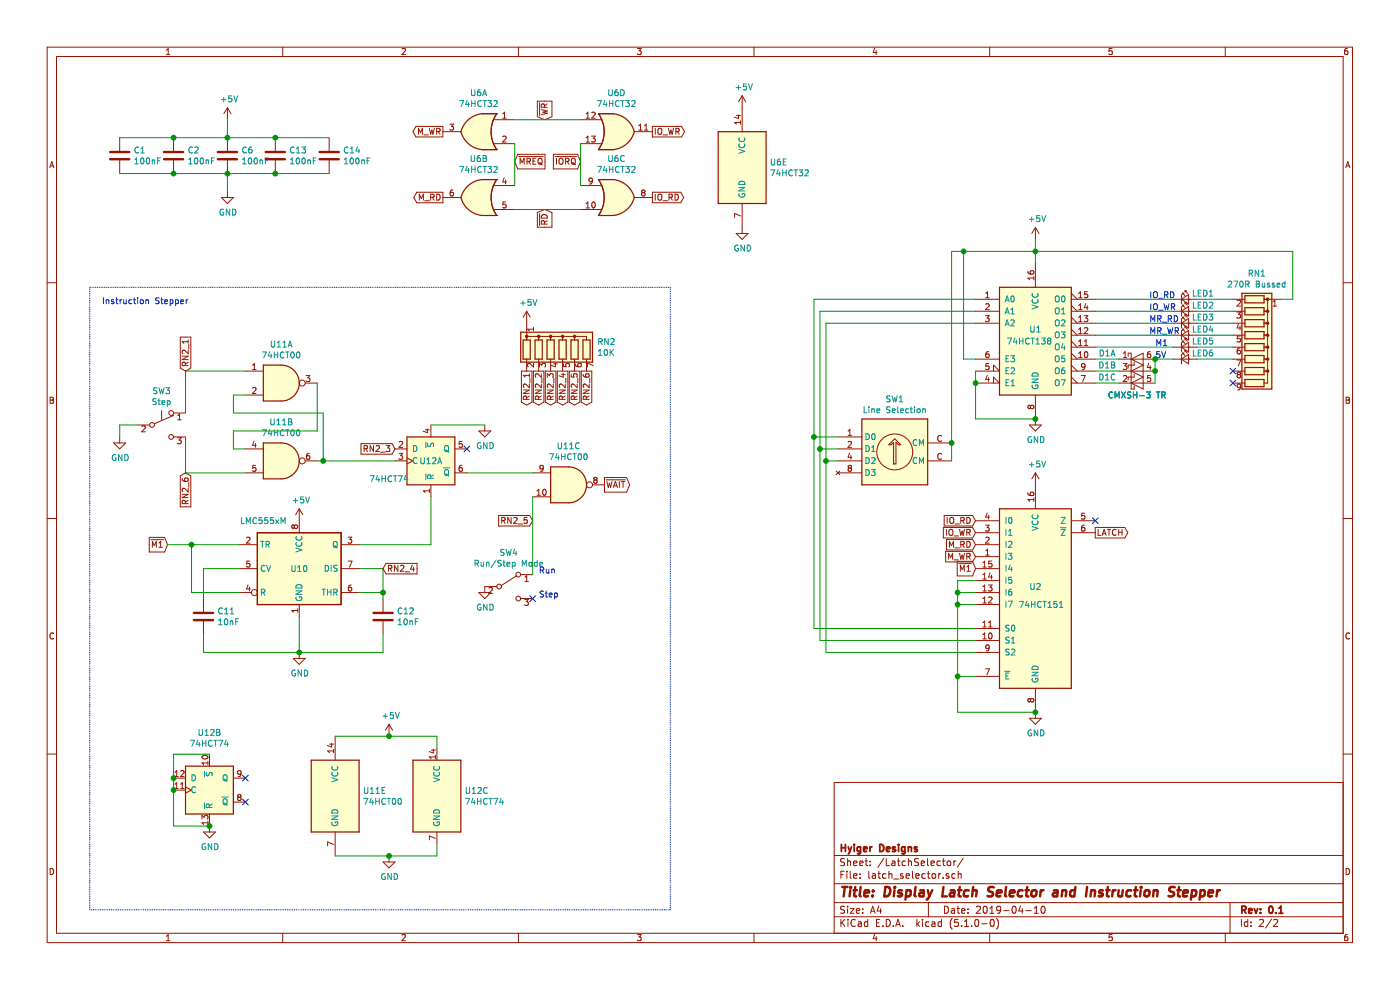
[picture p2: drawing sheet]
<svg xmlns="http://www.w3.org/2000/svg" width="297mm" height="210mm" viewBox="0 0 297 210" stroke-linecap="round" stroke-linejoin="round" font-family="sans-serif">
<g fill="none" stroke="#981200" stroke-width=".21">
<path d="M10 10h276.9v189.9h-276.9zM12 12h272.9v186h-272.9zM35.3 11.6h.7M35.3 10.6l.4-.3v1.3M60 10v2M85.3 10.4l.5-.1 .2 .3-.8 1h.8M110 10v2M135.2 10.3h.8l-.4 .5 .4 .1v.6l-.2 .1-.6-.1M160 10v2M185.6 10.2l-.4 .9h.9M185.9 10.7v.9M210 10v2"/>
<path d="M235.9 10.3h-.6l-.1 .6 .7-.1v.7l-.1 .1-.6-.1M259.9 10v2M285.9 10.3h-.4l-.2 .3-.1 .7 .3 .3 .4-.1v-.7h-.4l-.3 .2M10.6 35.6l.4-1.3 .4 1.3M10.7 35.2h.6M25.4 29.2v2.8M25.4 34v2.8M36.8 29.2v2.8M36.8 34v2.8M48.2 22.9v2.5M48.2 29.2v2.8M48.2 34v2.8"/>
<path d="M48.2 22.9l-.7 1.2M48.2 22.9l.8 1.2M58.4 29.2v2.8M58.4 34v2.8M69.8 29.2v2.8M69.8 34v2.8M88.2 26.8h5.8v2.3h-5.8l-.6-1.2zM88.8 28.5v-1.3l.4 .9 .4-.9v1.3M89.9 28.6h1M91.1 27.2l.3 1.3 .2-.9 .2 .9 .4-1.3M92.6 27.9l.7-.1v-.5l-.7-.1v1.3M92.9 27.9l.5 .6"/>
<path d="M94 27.9h3.8M95.4 26.3h.8l-.4 .5 .3 .1 .1 .5-.2 .2-.6-.1M102.2 24.1h3.2M102.2 31.7h3.2M102.2 38.1h3.2M104.9 25.4h4.3M104.9 30.5h4.3M104.9 39.4h4.3M105.4 38.1h.1M105.4 24.1h.1M105.4 31.7h.1M105.4 38.1a6.6 6.6 0 0 0 0 7.6"/>
<path d="M105.4 24.1a6.6 6.6 0 0 0 0 7.6M106.7 25.1h.7M106.7 29l.4-.1 .3 .3-.8 .9h.8M106.7 24.1l.3-.3v1.3M107 37.7l-.3 .9h.7M107.3 38.2v.8M109.8 32.7h5.8v3.1h-5.8l-.6-1.5zM110.1 33.2h5.1M110.3 34.8v-1.2l.5 .9 .4-.9v1.2M111.8 34.2l.7-.1v-.4l-.7-.1v1.2M112.1 34.2l.4 .6M113.1 34.2h.4"/>
<path d="M113.7 33.6h-.6v1.2h.6M114 21.5h3.1v3.3l-1.6 .6-1.5-.6zM114.2 33.7l.2-.1a.45 .45 0 0 1 .6 .4l-.2 .8h-.5a.92 .92 0 0 1-.1-1.1zM114.4 34.5l.4 .3M114.5 21.8v2.7M114.8 34.8l.3 .2M114.8 23.3l1.3 .2-.9 .3 .9 .2-1.3 .3M115.5 22.8l-.1-.7h-.4l-.2 .7h1.3M116.1 22l-.6 .5M117.4 32.7h5.1l.7 1.6-.7 1.5h-5.1zM117.7 33.2h4.6M118.1 33.6v1.2"/>
<path d="M118.7 33.7l.2-.1h.3a.78 .78 0 0 1-.1 1.2l-.4-.1zM120 34.2h.6l.1-.2-.1-.3-.6-.1v1.2M120.3 34.2l.4 .6M121.3 33.7l.2-.1a.44 .44 0 0 1 .5 .4v.7l-.5 .1-.2-.1zM121.4 34.5l.7 .5M123.2 25.4h4.3M123.2 30.5h4.3M123.2 39.4h4.3M124.3 25.1h.8M124.3 24.1l.4-.3v1.3M124.3 29.2l.4-.3v1.2M124.3 30.1h.8"/>
<path d="M125.5 28.9h.8l-.4 .5 .3 .1 .1 .4-.3 .2-.5-.1M125.5 23.9l.5-.1 .3 .3-.8 1h.8M125.7 38.3l-.3 .2h-.3l-.2-.2 .1-.4 .4-.1 .3 .2-.2 .9-.4 .1M127 24.1h.1M127 31.7h.1M127 38.1h.1M127 24.1h3.1M127 24.1a6.6 6.6 0 0 1 0 7.6M127 31.7h3.1M127 38.1h3.1M127 38.1a6.6 6.6 0 0 1 0 7.6M134.6 27.9h3.8"/>
<path d="M135.5 27.6h.7M135.5 26.7l.4-.4v1.3M136.7 27.6h.8M136.7 26.7l.4-.4v1.3M138.4 26.8h6.2l.6 1.1-.6 1.2h-6.2zM139 27.2v1.3M139.6 27.4l.3-.2a.44 .44 0 0 1 .5 .5l-.1 .6-.4 .2-.3-.2zM140.7 28.6h.9M141.8 27.2l.3 1.3 .2-.9 .3 .9 .3-1.3M143.4 27.9l.6-.1v-.5l-.6-.1v1.3M143.7 27.9l.4 .6M156.3 24.5h.8"/>
<path d="M156.7 24.4v.7l-.9-.3M157.1 25.6v.8M157.1 26h-1.3l.4 .4M157.4 20.3v7.6M157.4 20.3l-.7 1.3M157.4 20.3l.8 1.3M285.5 35.6l.4-1.3 .5 1.3M285.6 35.2h.6M10 60h2M47 41.9h2.5l-1.3 1.3zM48.2 40.6v1.3M88.4 40.8h5.6v2.2h-5.6l-.6-1.1z"/>
<path d="M89 42.5v-1.3l.4 .9 .4-.9v1.3M90.1 42.6h1M91.4 41.8l.7-.1v-.4l-.7-.1v1.3M91.7 41.8l.4 .7M92.6 41.2a.64 .64 0 0 1 .8 .6 .64 .64 0 0 1-.8 .7zM94 41.9h3.8M96.1 40.3h-.2a.79 .79 0 0 0-.2 1.3l.4-.1 .1-.5-.2-.2h-.3l-.2 .2M102.2 45.7h3.2M104.9 44.4h4.3M105.4 45.7h.1M107.3 42.8h-.6v.6l.4-.1 .3 .3v.3l-.3 .2-.4-.1M114 45.1l1.5-.7 1.6 .7v3.1h-3.1z"/>
<path d="M114.5 45.3v2.5M115 45.7a.66 .66 0 0 1 .8-.1 .66 .66 0 0 1 .3 .7h-1.3zM115.5 47.5l-.1-.6h-.4l-.2 .6h1.3M116.1 46.8l-.6 .4M123.2 44.4h4.3M124.3 43.2l.4-.4v1.3M124.3 44.1h.8M125.7 43l.2-.2a.67 .67 0 0 1 .4 .7 .67 .67 0 0 1-.4 .6l-.4-.5zM127 45.7h.1M127 45.7h3.1M134.6 41.9h3.8M136.4 40.9l-.3-.3 .3-.3h.2l.2 .3-.2 .3"/>
<path d="M136.4 40.9l-.3 .2v.2l.3 .3 .3-.1 .1-.2v-.2l-.2-.2M136.4 40.9h.2M138.4 40.8h6l.6 1.1-.6 1.1h-6zM139 41.2v1.3M139.6 41.4l.3-.2a.44 .44 0 0 1 .5 .4l-.1 .7-.4 .2-.3-.2zM140.7 42.6h.9M141.9 41.8h.6l.1-.5-.7-.1v1.3M142.2 41.8l.4 .7M143.2 41.2a.64 .64 0 0 1 .7 .6 .64 .64 0 0 1-.7 .7zM156.2 49.5h2.5l-1.3 1.3zM157.1 45.8l-1.3-.5v.8M157.4 43.2v6.3"/>
<path d="M218.1 57.5l.1 .5 .4 .2 .6-.1 .1-.6-.2-.1-.5 .1-.1 .4 .3 .3M219.3 58.6v.8M219.3 59h-1.2l.3 .4M219.7 48.2l-.8 1.3M219.7 48.2v2.6M219.7 55.9v5M219.7 48.2l.7 1.3M284.9 60h2M38.2 71.5h2.3v6.6l-1.1 .6-1.2-.6zM38.6 75.5h1.3l-1.3 .8h1.3M39.3 77.6l-.1-.7h-.4l-.2 .7h1.3M39.9 74.3v.8l-.9-.8-.4 .2 .2 .5"/>
<path d="M39.9 76.8l-.6 .4M39.9 72.1v.7M39.9 72.5h-1.3l.4 .3M40 73.1v.9M52.1 78.7h3.8M53.6 77.5l.4-.4v1.3M53.6 78.4h.7M65 79.7h.7l-.4 .4 .4 .2v.4l-.2 .2-.5-.1M110.6 78.7h2.2v6.6l-1.1 .6-1.1-.6zM111.7 66l-.7 1.3M111.7 66v6.1M111.7 76.2v2.5"/>
<path d="M111.7 66l.8 1.3M111.7 71.4h12.7v.7M112.3 79.6h-1.3l.4 .4M112.3 79.3v.7M113.2 78.7h2.2v6.6l-1.1 .6-1.1-.6zM113.2 69.8h-1.3l.4 .4M113.2 69.5v.7M113.2 77.1v.8l-.9-.8-.4 .2 .1 .5M114.3 71.4v.7M114.3 76.2v2.5M114.4 77.9v-.8l.5 .4 .2-.4h.4l.2 .2-.1 .6M114.8 79.3v.8l-.9-.8-.3 .2 .1 .5"/>
<path d="M115.7 78.7h2.2v6.6l-1.1 .6-1.1-.6zM116.8 71.4v.7M116.8 76.2v2.5M117.4 77.2h.9M117.8 77v.8l-.9-.3M118.2 78.7h2.3v6.6l-1.2 .6-1.1-.6zM119.1 79.4h.8M119.3 71.4v.7M119.3 76.2v2.5M119.5 79.2v.8l-.9-.3M119.5 77.1v.6l.6 .1-.1-.5 .3-.2h.3l.2 .2-.1 .5M120.8 78.7h2.2v6.6l-1.1 .6-1.1-.6z"/>
<path d="M121.2 79.3v.6l.6 .1-.1-.2 .1-.5h.5l.1 .2-.1 .5M121.9 71.4v.7M121.9 76.2v2.5M122.1 77.2l.1 .4 .4 .2 .7-.1v-.5l-.2-.1-.5 .1-.1 .4 .3 .2M123.3 78.7h2.2v6.6l-1.1 .6-1.1-.6zM123.7 79.4v.2a.79 .79 0 0 0 1.3 .2l-.1-.5h-.6l-.1 .5 .3 .2M124.4 76.2v2.5M125.9 77.6l-1.3-.6v.9M207 63.5h5M207 66h5M207 68.6h5M207 76.2h5"/>
<path d="M207 78.7h5l-1.2-1.2v1.2M209.1 67h.8l-.5 .4 .4 .2 .1 .4-.3 .2-.5-.1M209.1 62.2l.4-.3v1.3M209.1 64.6l.5-.2 .3 .4-.8 .9h.8M209.1 63.2h.8M209.4 79.6l-.3 .9h.8M209.7 74.6h-.2a.79 .79 0 0 0-.1 1.3l.3-.1 .2-.5-.3-.2h-.2l-.3 .2M209.8 77.1h-.6l-.1 .6 .5-.1 .3 .3v.3l-.3 .2-.5-.1M227.3 63.5h5.1M227.3 66h5.1M227.3 68.6h5.1M227.3 71.1h5.1"/>
<path d="M227.3 73.6h5.1M227.3 76.2h5.1M227.3 78.7h5.1M227.3 74.9l1.2 1.3M227.3 72.4l1.2 1.2M227.3 69.8l1.2 1.3M227.3 67.3l1.2 1.3M227.3 64.8l1.2 1.2M227.3 62.2l1.2 1.3M227.3 80l1.2 1.3M227.3 77.5l1.2 1.2M228.8 63.2h.8"/>
<path d="M228.8 75.9h.8M228.8 62.2l.4-.3v1.3M228.8 64.8l.4-.4v1.3M228.8 67.3l.4-.3v1.2M228.8 69.9l.4-.4v1.3M228.8 72.4l.4-.4v1.3M228.8 74.9l.4-.3v1.3M228.8 73.3h.8M228.8 70.8h.8M228.8 68.2h.8M228.8 65.7h.8M229.4 79.7h.8l-.5 1.2"/>
<path d="M230 67h.8l-.5 .4 .4 .2 .1 .4-.3 .2-.5-.1M230 69.6l.5-.1 .3 .4-.8 .9h.8M230 73.3h.8M230 72.4l.4-.4v1.3M230.2 77.7l-.3 .2h-.3l-.2-.2 .1-.5 .4-.1 .3 .3-.2 .9-.4 .1M230.2 74.7l.1-.1a.67 .67 0 0 1 .5 .6 .67 .67 0 0 1-.5 .7l-.3-.5zM230.3 64.4l-.3 .9h.8M230.6 64.9v.8M230.7 61.9h-.6l-.1 .6 .5-.1 .3 .2v.3l-.3 .3-.5-.2M237.4 76.2h7.6M237.4 78.7h7.6M238.3 77.1h.8l-.5 .5 .4 .1 .1 .5-.3 .2-.5-.1"/>
<path d="M238.3 75.9h.8M238.3 79.8l.5-.1 .3 .3-.8 .9h.8M238.3 74.9l.4-.3v1.3M239.3 75.5v-.6h.7v7.6h.6v-.6M240 76.2l2.5-1.3v7.6l-2.5-1.2 2.5-1.3-2.5-1.3 2.5-1.2zM240.6 76.8v.7h-1.3v.6M240.6 79.4v.6h-1.3v.6M243.7 77.1l-.3 .9h.8M244 74.6h-.2a.79 .79 0 0 0-.1 1.3l.3-.1 .1-.5-.2-.2h-.2l-.3 .2M244 77.6v.8M244.1 79.7h-.6l-.1 .6 .5-.2 .2 .3v.3l-.2 .2-.5-.1M248.9 63.5h5"/>
<path d="M248.9 66h5M248.9 68.6h5M248.9 71.1h5M248.9 73.6h5M248.9 76.2h5M250.6 62.5v2M250.6 65v2M250.6 67.5v2.1M250.6 70.1v2M250.6 72.6v2.1M250.6 75.2v2M250.6 63.5l1.6-1v2z"/>
<path d="M250.6 66l1.6-1v2zM250.6 68.6l1.6-1.1v2.1zM250.6 71.1l1.6-1v2zM250.6 73.6l1.6-1v2.1zM250.6 76.2l1.6-1v2zM250.9 62.2l.5 .5M250.9 62.2h.2M250.9 62.2v.3M250.9 64.8v.2M250.9 67.3v.2M250.9 69.8v.3M250.9 72.4v.2"/>
<path d="M250.9 74.9v.3M250.9 64.8l.5 .5M250.9 64.8h.2M250.9 67.3l.5 .5M250.9 67.3h.2M250.9 69.8l.5 .5M250.9 69.8h.2M250.9 72.4l.5 .5M250.9 72.4h.2M250.9 74.9l.5 .5M250.9 74.9h.2M251.4 61.7l.5 .5"/>
<path d="M251.4 61.7h.2M251.4 61.7v.3M251.4 64.2v.3M251.4 66.8v.2M251.4 69.3v.3M251.4 71.9v.2M251.4 74.4v.3M251.4 64.2l.5 .6M251.4 64.2h.2M251.4 66.8l.5 .5M251.4 66.8h.2M251.4 69.3l.5 .5"/>
<path d="M251.4 69.3h.2M251.4 71.9l.5 .5M251.4 71.9h.2M251.4 74.4l.5 .5M251.4 74.4h.2M261.6 63.5h2.5M261.6 66h2.5M261.6 68.6h2.5M261.6 71.1h2.5M261.6 73.6h2.5M261.6 76.2h2.5M261.6 78.7h2.5"/>
<path d="M262.4 66.2h.8l-.5 .5 .4 .1 .1 .4-.3 .3-.5-.2M262.4 76.4h.8l-.5 1.2M262.4 63.8l.5-.1 .3 .3-.8 .9h.8M262.7 79.5l-.3-.3 .3-.3h.2l.3 .3-.3 .3M262.7 79.5l-.3 .2v.2l.3 .3 .4-.1 .1-.2v-.2l-.3-.2M262.7 79.5h.2M262.7 68.7l-.3 .9h.8M263.1 73.8h-.3a.79 .79 0 0 0-.1 1.3l.4-.1 .1-.4-.3-.3h-.2l-.3 .3M263.1 69.2v.8M263.1 71.3h-.6l-.1 .6 .5-.1 .3 .2v.3l-.3 .2-.5-.1M268.2 63.5h3.5M268.2 66h.7"/>
<path d="M268.2 68.6h.7M268.2 71.1h.7M268.2 73.6h.7M268.2 76.2h.7M268.2 78.7h.7M268.9 63.5v17.8h-.7M270.1 64.9h.7M270.1 64l.3-.3v1.2M10.6 84.3h.5l.2 .2-.2 .4 .3 .2-.3 .5h-.5zM10.6 84.9h.5M24.1 94h2.6l-1.3 1.2zM25.4 92.7v1.3"/>
<path d="M29.2 90.1h2.5M30.1 90.5l.5-.2 .2 .4-.8 .9h.8M34.3 87.1v2M36.8 92.7h2.6M36.8 88.1l-4 1.8M36.8 87.6h2.6M37.7 92.9h.7l-.4 .4 .3 .1M37.7 89.1h.7M37.7 88.1l.4-.3v1.3M38.3 93.4l.1 .1M38.4 93.5v.4l-.1 .2-.6-.1M52.1 95.2h3.8"/>
<path d="M52.1 83.8h3.8M53.6 82.3l.5-.1 .2 .4-.8 .9h.8M53.9 93.6l-.3 .9h.8M54.2 94.1v.8M54.2 98.7h-.5l-.1 .6 .5-.1 .2 .2v.3l-.2 .3-.5-.2M64.8 97.8h2.5M64.8 81.3h2.5M65.6 96.2h-.2a.79 .79 0 0 0-.1 1.2h.3l.1-.5-.2-.3h-.2l-.3 .3M76.6 94.1h6.6l.6 1.1-.6 1.1h-6.6zM77.2 95.2l.7-.1v-.5l-.7-.1v1.3M77.6 95.2l.4 .6M79.2 94.5v1.3l-.7-1.3v1.3"/>
<path d="M79.8 94.6l.5-.1 .2 .4-.8 .9h.8M80.8 95.9h.9M81.9 94.5h.8l-.5 .5 .4 .1v.6l-.2 .1-.5-.1M83.8 97.8h2.5M83.8 95.2h2.5M84.6 96.2h.8l-.4 .4 .3 .2 .1 .4-.2 .2-.6-.1M84.7 93.8l.5-.2 .2 .4-.8 .9h.8M86.3 97.1l1.3 .7-1.3 .6M90.2 91.2h.9M90.7 91v.8l-.9-.3M91.4 90.1v2.6M96.5 95.2h2.5"/>
<path d="M98 98.7h-.2a.79 .79 0 0 0-.2 1.3l.4-.1 .1-.5-.2-.2h-.3l-.2 .2M98 93.6h-.5l-.1 .6 .5-.1 .2 .3v.3l-.2 .2-.5-.1M101.6 91.4h2.5l-1.3 1.3zM102.8 90.1v1.3M111 82.7h1.3l-1.3 .7h1.3M111.7 84.7l-.1-.6h-.5l-.1 .6h1.3M112.3 81.5v.7l-.9-.7-.4 .2 .1 .5M112.3 84l-.6 .4M112.4 80.2v1M113.6 82.7h1.2l-1.2 .7h1.2M114.2 84.7l-.1-.6h-.4l-.1 .6h1.2M114.8 81.5v.7l-.9-.7-.3 .2 .1 .5"/>
<path d="M114.8 84l-.6 .4M115 80.2v1M115.3 99.3l-.3 .2-.3-.1-.2-.1 .1-.5 .4-.1 .3 .3-.2 .8-.4 .2M116.1 80.1v-.8l.5 .4 .1-.4h.5l.2 .2-.2 .6M116.1 82.7h1.3l-1.3 .7h1.3M116.8 84.7l-.1-.6h-.5l-.1 .6h1.3M117.4 81.5v.7l-.9-.7-.4 .2 .1 .5M117.4 84l-.6 .4M117.5 80.2v1M118.6 82.7h1.3l-1.3 .7h1.3M119.3 84.7l-.1-.6h-.4l-.2 .6h1.3M119.9 81.5v.7l-.9-.7-.4 .2 .2 .5"/>
<path d="M119.9 84l-.6 .4M120 80.2v1M121.2 82.7h1.2l-1.2 .7h1.2M121.8 84.7l-.1-.6h-.4l-.1 .6h1.2M122.4 81.5v.7l-.9-.7-.3 .2 .1 .5M122.4 84l-.6 .4M122.6 80.2v1M123.7 82.7h1.3l-1.3 .7h1.3M124.4 84.7l-.1-.6h-.5l-.1 .6h1.3M125 81.5v.7l-.9-.7-.4 .2 .1 .5M125 84l-.6 .4M125.1 80.2v1"/>
<path d="M177.4 99.9l.7 .8M177.8 97.8h5M177.8 92.7h5M177.8 95.2h5M178.1 99.9l-.7 .8M179.9 93.8l.5-.2 .2 .4-.7 .9h.7M179.9 92.4h.7M179.9 91.4l.4-.3v1.3M180.2 99.3l-.3-.3 .3-.3h.2l.2 .3-.2 .3M180.2 99.3l-.3 .2v.2l.3 .3 .3-.1 .1-.2v-.2l-.2-.2M180.2 99.3h.2M180.2 96.1l-.3 .9h.8"/>
<path d="M180.5 96.6v.8M188.5 94.3l1.3-1.2 1.3 1.2h-.5l-.5-.5v4.6h-.5v-4.6l-.5 .5zM189.6 98.4h.1M196.8 97.8h5.1M196.8 94h5.1M199.7 96.3a.56 .56 0 0 0-.8 .5 .56 .56 0 0 0 .8 .5M199.7 92.5a.56 .56 0 0 0-.8 .5 .56 .56 0 0 0 .8 .5M207 81.3h5l-1.2-1.3v1.3M209.7 80.1v.8M218.4 90.1h2.5l-1.2 1.3zM218.6 86.2l-.2-.2-.3 .2v.2l.2 .3 .3-.3M218.6 86.2l.2-.2h.3l.2 .2v.4l-.2 .1h-.3l-.2-.3"/>
<path d="M218.6 86.2v.2M219.7 83.8v6.3M227.3 81.3h5.1M237.4 81.3h7.6M261.6 81.3h2.5M263.2 82l-.3 .2h-.3l-.2-.2 .1-.4 .4-.2 .3 .3-.2 .9-.4 .1M285.6 84.3h.4l.3 .2-.3 .4 .3 .2-.2 .5h-.5zM285.6 84.9h.4M10 110h2M31.7 114h3.2l.7 1.5-.7 1.6h-3.2zM32 114.5h2.7M32.3 116.1v-1.3l.4 .9 .5-.9v1.3"/>
<path d="M33.7 116.1h.7M33.7 115.2l.4-.4v1.3M38.2 100.9l1.2-.6 1.1 .6v6.6h-2.3zM38.6 101.5v.3a.79 .79 0 0 0 1.3 .1l-.1-.5h-.5l-.2 .5 .3 .2M38.6 104.8h1.3l-1.3 .8h1.3M39.3 106.8l-.1-.6h-.4l-.2 .6h1.3M39.9 103.6v.8l-.9-.8-.4 .2 .2 .5M39.9 106.1l-.6 .4M40 102.4v.9M50.8 115.5h3.8M52.1 100.3h3.8M52.3 114.1l.5-.2 .2 .4-.7 .9h.7"/>
<path d="M53 119h-.6l-.1 .6 .5-.1 .2 .3v.3l-.2 .2-.5-.1M62.4 111.6l-.2-.2-.3 .2v.2l.2 .3 .3-.3M62.4 111.6l.3-.2h.2l.3 .2-.1 .4-.2 .1h-.2l-.3-.3M62.4 111.6v.2M63.5 107.9v5.1M63.5 107.9l-.8 1.3M63.5 107.9l.7 1.3M72.4 115.5h3.8M73.8 119h.9l-.6 1.3M73.8 113.9h.8l-.4 .5 .4 .2v.4l-.2 .2-.6-.1M81.9 119.5h6.6v2.2h-6.6l-.6-1.1zM84.4 119.9v1.3l-.7-1.3v1.3"/>
<path d="M87.4 119.9l-.3 .8h.8M91.1 103.7v.8M91.1 104.1h-1.3l.4 .4M91.4 102.8v2.6M96.5 100.3h2.5M105.8 109.3h6.6l.6 1.2-.6 1.1h-6.6zM106.4 110.4h.7v-.5l-.7-.1v1.2M106.8 110.4l.4 .6M108.4 109.8v1.2l-.7-1.2v1.2M109 109.9l.5-.1 .2 .3-.8 .9h.8M110 111.1h.9M111.8 109.8h-.6l-.1 .6 .3-.2 .4 .2v.5l-.2 .1-.5-.1"/>
<path d="M113 100.3h3.8M113 105.4h3.8M113.9 105.1h.8M113.9 104.1l.4-.3v1.3M115.3 103.9l.1-.1a.67 .67 0 0 1 .5 .6 .67 .67 0 0 1-.5 .7l-.3-.5zM125.7 102.8h2.5M126.2 101.8l-.2-.3 .2-.3h.2l.3 .3-.3 .3M126.2 101.8l-.2 .2v.3l.2 .2h.4l.1-.2v-.3l-.3-.2M126.2 101.8h.2M128.2 101.3h4.7l.7 1.5-.7 1.6h-4.7zM128.6 101.8h4.1M128.7 102.1l.3 1.3 .3-.9 .2 .9 .3-1.3"/>
<path d="M130.1 103.4l.4-1.3 .5 1.3M130.2 103h.7M131.4 102.1v1.3M131.8 102.1h.8M132.2 102.1v1.3M177.8 100.3h5M200.1 111.9h6.2l.7 1.1-.7 1.1h-6.2zM200.3 109.3h6l.7 1.2-.7 1.1h-6zM200.6 117h5.7l.7 1.1-.7 1.1h-5.7zM200.8 112.3v1.3M200.8 114.4h5.5l.7 1.1-.7 1.2h-5.5zM200.9 109.8v1.2"/>
<path d="M201.2 118.6v-1.2l.5 .9 .4-.9v1.2M201.4 112.5l.2-.2a.45 .45 0 0 1 .6 .4l-.2 .8h-.5a.92 .92 0 0 1-.1-1zM201.4 116.1v-1.3l.5 .9 .4-.9v1.3M201.5 109.9l.3-.1a.45 .45 0 0 1 .5 .4v.6l-.5 .2-.3-.2zM202.4 113.7h1M202.4 118.8h1M202.6 111.1h1M202.6 116.2h1M203.1 119.1h3.2l.7 1.5-.7 1.6h-3.2zM203.4 119.6h2.7M203.6 112.3l.2 1.3 .3-1 .2 1 .3-1.3M203.6 117.4l.2 1.2 .3-.9 .2 .9 .3-1.2"/>
<path d="M203.8 110.4l.7-.1v-.4l-.7-.1v1.2M203.8 115.5l.7-.1v-.4l-.7-.2v1.3M204.1 110.4l.5 .6M204.1 115.5l.5 .6M205.1 113l.7-.2v-.4l-.7-.1v1.3M205.1 109.8a.64 .64 0 0 1 .7 .6 .64 .64 0 0 1-.7 .6zM205.1 114.8a.64 .64 0 0 1 .7 .7 .64 .64 0 0 1-.7 .6zM205.1 118l.7-.1v-.4l-.7-.1v1.2M205.4 113l.4 .6M205.4 118l.4 .6M207 118.1h5M207 115.5h5"/>
<path d="M207 113h5M207 110.5h5M208.5 119.4l.4-.4v1.3M209.1 111.4h.8l-.5 .5 .4 .1 .1 .4-.3 .3-.5-.2M209.1 117.7h.8M209.1 116.8l.4-.3v1.2M209.1 114.1l.5-.2 .3 .4-.8 .9h.8M209.4 108.8l-.3 .9h.8M209.7 109.3v.8M210.4 119h-.6l-.1 .6 .5-.1 .3 .3v.3l-.3 .2-.5-.1M218.1 104.5l.1 .5 .4 .1h.6l.1-.6-.2-.1-.5 .1-.1 .4 .3 .2M219.3 105.6v.7"/>
<path d="M219.3 106h-1.2l.3 .3M219.7 100.3v7.6M219.7 100.3l-.8 1.3M219.7 100.3l.7 1.3M227.3 113h5.1M227.3 110.5h5.1M230 111.4h-.2a.79 .79 0 0 0-.1 1.3l.3-.1 .2-.5-.3-.2h-.2l-.3 .2M230.1 108.9h-.6l-.1 .6 .5-.2 .3 .3v.3l-.3 .2-.5-.1M232.4 111.9h6.2l.7 1.1-.7 1.1h-6.2zM233 112.3v1.3h.6M233.8 113.6l.4-1.3 .5 1.3M234 113.2h.5"/>
<path d="M234.9 112.3h.7M235.3 112.3v1.3M236.8 112.4a.56 .56 0 0 0-.8 .5 .56 .56 0 0 0 .8 .5M237.3 112.3v1.3M237.3 112.9h.7M238 112.3v1.3M284.9 110h2M11.4 134.4a.58 .58 0 0 0-.8 .5 .58 .58 0 0 0 .8 .5M43.2 127v2.8M43.2 131.8v2.8M50.8 125.7h2.5M50.8 120.6h3.8"/>
<path d="M52.6 124l-.3 .9h.8M52.9 124.5v.9M62.2 139.7h2.6l-1.3 1.2zM63.2 129.1v.8M63.2 129.5h-1.3l.3 .4M63.5 128.2v2.6M63.5 138.4v1.3M72.4 125.7h3.8M72.4 120.6h3.8M74.5 124.1h-.2a.79 .79 0 0 0-.2 1.3l.4-.1 .1-.5-.2-.2h-.3l-.2 .2M81.3 127v2.8M81.3 131.8v2.8"/>
<path d="M82.4 120.6l.7-.1v-.5l-.7-.1v1.3M82.7 120.6l.4 .6M84.9 120l.5-.1 .3 .4-.8 .9h.8M85.9 121.3h1M87.7 120.3v.9M101.6 125.7h2.5l-1.3 1.3zM103.7 124.7l.5-.1 .3 .4-.8 .9h.8M105.4 124.4h-2.6v1.3M109.6 122.1l-3.2 2.1M110.5 121.9h2.5M110.5 127h2.5M111.3 127.1h.8l-.4 .5 .3 .2 .1 .4-.3 .2-.5-.1"/>
<path d="M111.4 122.4l.3-.3v1.2M111.4 123.3h.7M203.7 121.2v-1.3l.4 .9 .5-.9v1.3M205.1 121.2h.7M205.1 120.3l.4-.4v1.3M207 135.9h5M207 133.3h5M207 128.2h5M207 125.7h5M207 123.2h5M207 120.6h5M207 138.4h5"/>
<path d="M208.5 135.5h.7M208.5 121.9l.4-.3v1.2M208.5 124.5l.4-.4v1.3M208.5 127l.4-.4v1.3M208.5 132.1l.4-.4v1.3M208.5 134.6l.4-.3v1.2M208.5 133h.7M208.5 127.9h.7M208.5 125.4h.7M208.5 122.8h.7M208.5 120.3h.7M209.7 124.1h.8l-.5 .5 .4 .1 .1 .4-.3 .3-.5-.2"/>
<path d="M209.7 126.8l.5-.2 .3 .4-.8 .9h.8M209.7 133h.8M209.7 132.1l.4-.4v1.3M209.9 134.4l.1-.1a.67 .67 0 0 1 .5 .6 .67 .67 0 0 1-.5 .6l-.3-.5zM209.9 137.4l-.3 .2-.4-.1-.1-.1 .1-.5 .4-.1 .3 .2-.2 .9-.5 .2M210 121.5l-.3 .9h.8M210.3 122v.8M286.3 134.4a.58 .58 0 0 0-.8 .5 .58 .58 0 0 0 .8 .5M10 160h2M44.4 160v2.5M69.9 157.8h.9M70.3 157.7v.8l-.8-.3"/>
<path d="M70.8 158.9v.8M70.8 159.3h-1.3l.4 .4M71.1 156.2v5M82.5 153.6l-.7 1.3M82.5 153.6v2.6M82.5 153.6l.8 1.3M91.5 159.1h.9M91.9 158.9v.8l-.9-.3M92.7 158.7v2.5M207 143.5h5M209.1 141.9h.8l-.5 1.2M218.4 152.4h2.5l-1.2 1.2z"/>
<path d="M218.6 148.4l.2-.2h.3l.2 .2v.4l-.2 .1h-.3l-.2-.2M218.6 148.4l-.2-.2-.3 .2v.3l.2 .2 .3-.2M218.6 148.4v.3M219.7 146v6.4M284.9 160h2M36.8 167.6h2.6M36.8 165.1h2.6M37.1 167.3h.7M37.1 163.8l.4-.3v1.2M37.1 166.4l.4-.4v1.3M37.1 164.7h.7M38.3 167.3h.8"/>
<path d="M38.3 166.4l.4-.4v1.3M38.3 163.6l.5-.1 .3 .3-.8 .9h.8M39.4 167l1.2 .6-1.2 .6M42.8 173.7v-.7l.5 .4 .1-.4h.5l.2 .2-.1 .5M43 160.4a.61 .61 0 0 1 .7-.2 .61 .61 0 0 1 .4 .6 .76 .76 0 0 1-1.3-.2zM43.2 176.5h2.5l-1.3 1.3zM44.1 161.5v.7M44.1 174.2v.7M44.1 161.8h-1.3l.4 .4M44.1 174.5h-1.3l.4 .4M44.4 172.7v3.8M49.5 165.1h2.6"/>
<path d="M49.5 170.1h2.6M50.7 169.1l-.3 .2v.3l.3 .2h.3l.1-.2v-.3l-.2-.2M50.7 169.1l-.3-.3 .3-.3h.2l.2 .3-.2 .3M50.7 169.1h.2M51.1 164l-.2 .2h-.4l-.1-.2 .1-.4 .4-.1 .2 .2-.1 .9-.5 .1M70.8 179.1l-1.3-.5v.8M71.1 176.5v5.1M92.4 177.9l-1.3-.6v.9M92.4 160.2v.7M92.4 160.6h-1.3l.3 .3M92.7 176.5v2.5M284.9 166h-107.9v32"/>
<path d="M10.6 184.2a.65 .65 0 0 1 .8 .7 .65 .65 0 0 1-.8 .6zM35.3 198.6l.4-.4v1.3M35.3 199.5h.7M60 198v1.9M81.3 182.8h2.5l-1.3 1.3zM82.5 181.6v1.2M85.3 198.3l.5-.1 .2 .4-.8 .9h.8M110 198v1.9M135.2 198.2h.8l-.4 .5 .4 .2v.5l-.2 .1-.6-.1M160 198v1.9M177 194.5h107.9M177 191.5h107.9"/>
<path d="M177 187.5h107.9M177 181.5h107.9M178.4 185.5h.5M178.4 195v1.5M178.6 195.7l.6 .8M179.1 184.8h-.7v1.5M179.2 192.3l-.6-.1-.3 .3 .1 .4 .7 .3v.4l-.2 .1h-.6M179.2 182.2l-.6-.1-.3 .3 .1 .4 .7 .3v.4l-.2 .1-.6-.1M179.2 195l-.8 .9M179.7 184.8v.2M179.7 185.3v1M179.8 182.1v1.5"/>
<path d="M179.8 192.2v.2M179.8 192.7v1M179.8 182.8l.2-.2 .4 .1v.9M179.9 195v.2M179.9 195.5v1M180.4 192.7h.8l-.8 1h.8M180.4 184.8v1.3l.2 .2M181.1 183.1l.7-.1-.1-.3-.4-.1-.2 .2 .1 .7h.5M181.1 185.8l.7-.1-.1-.3-.4-.1-.2 .2 .1 .7h.5M181.4 195.2a.59 .59 0 0 0-.7 0 .59 .59 0 0 0-.2 .7 .56 .56 0 0 0 .3 .5 .56 .56 0 0 0 .6 0M181.7 193.2l.7-.1-.1-.3-.4-.1-.2 .2v.8h.6M182.1 195.6h.6v.9"/>
<path d="M182.4 183.1l.7-.1-.1-.3-.4-.1-.2 .2 .1 .7h.5M182.5 186.2v.1M182.5 185.4v.1M182.7 195.9l-.5 .1-.2 .2 .2 .3 .5-.1M183 192.8v.1M183 193.6v.1M183.5 182.6h.6M183.7 182.1v1.3l.4 .2M184.1 195.6l-.5-.1-.2 .3v.6l.2 .1 .5-.1M184.1 195v1.5M184.3 184.8v1.3l.2 .2M184.6 183.5v.1"/>
<path d="M184.6 182.7v.1M184.7 193.7l.4-1.5 .6 1.5M184.8 193.3h.7M185.1 185.4h.6v.9M185.6 198.2l-.4 .9h.9M185.7 185.7l-.5 .1-.2 .2 .2 .3 .5-.1M185.9 198.7v.8M185.9 195.7h.5M186.2 185.3h.6M186.4 192.2l-.3 1h.9M186.4 184.8v1.3l.4 .2M186.6 195h-.7v1.5h.7"/>
<path d="M186.8 192.7v1M187.3 196.4v.1M187.5 182l-1.3 2M187.9 185.4l-.4-.1-.3 .3 .1 .6 .2 .1 .4-.1M188 195a.76 .76 0 0 1 .9 .8 .76 .76 0 0 1-.9 .7zM188 182.1v1.5h.7M188.6 185.4l.2-.1 .4 .1v.9M188.6 184.8v1.5M189.2 182.7h.6l.1 .9M189.5 196.4v.1M189.6 186.5h1.1M189.9 183l-.5 .1-.2 .2 .2 .3 .5-.1"/>
<path d="M190 196.5l.5-1.5 .5 1.5M190.1 196.1h.8M190.4 182.6h.5M190.6 182.1v1.3l.3 .2M191.5 196.4v.1M191.6 185.4l-.4-.1-.2 .2 .1 .3 .5 .1v.3h-.6M192.1 182.7l-.5-.1-.2 .3v.6l.2 .1 .5-.1M192.2 185.8l.7-.1v-.3l-.5-.1-.2 .2 .1 .7h.6M192.7 182.8l.2-.2 .4 .1 .1 .9M192.7 182.1v1.5M193.6 184.8v1.3l.2 .2M194.3 185.8l.7-.1-.1-.3-.4-.1-.2 .2 .1 .7h.5"/>
<path d="M194.5 195v1.5M194.6 196l.5 .5M194.9 182.2l-.6-.1-.3 .3 .1 .4 .7 .3v.4l-.2 .1-.6-.1M195.1 195.5l-.6 .6M195.4 183.1l.7-.1v-.3l-.5-.1-.2 .2 .1 .7h.6M195.7 195v.2M195.7 195.5v1M196.3 185.4l-.4-.1-.3 .3v.6l.3 .1 .4-.1M196.7 185.3h.6M196.8 182.1v1.3l.2 .2M196.9 184.8v1.3l.4 .2M197 191.5v3"/>
<path d="M197.1 195.6l-.5-.1-.2 .3v.6l.2 .1 .5-.1M197.5 183.1l.7-.1-.1-.3-.4-.1-.2 .2 .1 .7h.5M197.7 195.6h.6v.9M197.8 185.4l.2-.1 .4 .1v.8l-.2 .1-.4-.1zM198.3 195.9l-.7 .3 .3 .3 .4-.1M199.1 185.3v1M199.5 182.7l-.4-.1-.3 .3 .1 .6 .2 .1 .4-.1M199.6 185.3l-.5 .3M199.7 195.6l-.4-.1-.3 .3 .1 .6 .2 .1 .4-.1M199.7 195v1.5M199.9 182.6h.6M200.1 186.2v.1"/>
<path d="M200.1 182.1v1.3l.4 .2M200.4 192.2a.75 .75 0 0 1 .8 .8 .75 .75 0 0 1-.8 .7zM201 182.8l.2-.2 .4 .2 .1 .5-.1 .2-.4 .1-.2-.1zM201.3 185.4l-.4-.1-.2 .2 .1 .3 .5 .1v.3h-.6M201.9 192.8h.5l.1 .9M202 194.8a1.71 1.71 0 0 0 0 2.3M202.4 182.6v1M202.5 193.1l-.5 .1-.2 .2 .2 .3h.5M202.6 185.4l-.4-.1-.3 .3 .2 .6h.5M202.8 182.6l-.4 .3M203 192.7h.6M203.2 192.2v1.3l.4 .2"/>
<path d="M203.3 195h-.7l-.1 .7h.7l.2 .2-.1 .5-.2 .1-.6-.1M203.3 185.4l.2-.1 .4 .1v.9M203.3 184.8v1.5M204 196.4v.1M204 193.2l.7-.1-.1-.3-.4-.1-.2 .2 .1 .8h.5M204.3 182l-1.2 2M204.6 196.5h.9M204.6 195.5l.5-.5v1.5M205.4 193.6v.1M205.4 192.8v.1M206.1 196.4v.1M206.9 195.2l.4-.2a.86 .86 0 0 1-.2 1.5l-.2-.1-.1-.4z"/>
<path d="M207.1 192.4l.6-.2 .3 .5-.9 1h.9M208.3 196h1.1M208.7 192.4l.4-.2a.86 .86 0 0 1-.2 1.5l-.2-.1-.1-.4zM210 198v1.9M210 192.7l.4-.5v1.5M210 193.7h.9M210.3 195.1l.1-.1a.8 .8 0 0 1 .5 .8 .8 .8 0 0 1-.5 .7 1 1 0 0 1-.1-1.4zM211.4 194.8a1.71 1.71 0 0 1 0 2.3M212.3 192.9l-.3 .3h-.3l-.3-.3 .2-.6 .4-.1 .2 .2a1.19 1.19 0 0 1-.2 1.3h-.4M212.9 193.2h1.2M214.9 192.4l.2-.2a.8 .8 0 0 1 .5 .8 .8 .8 0 0 1-.5 .7l-.4-.5zM216.5 192.2l-.4 1h1"/>
<path d="M216.9 192.7v1M217.6 193.2h1.2M219.4 193.7h.9M219.4 192.7l.5-.5v1.5M221.1 192.3l.1-.1a.8 .8 0 0 1 .5 .8 .8 .8 0 0 1-.5 .7 1 1 0 0 1-.1-1.4zM235.9 198.2h-.6l-.1 .7 .7-.1v.6l-.1 .1-.6-.1M259.9 198v1.9M260.9 191.5v6.5M263.4 195v1.5M264.7 195.6l-.4-.1-.3 .3 .1 .6h.6M264.7 195v1.5M265.4 195.6v.1"/>
<path d="M265.4 196.4v.1M267.2 195.2l.6-.2 .3 .5-1 1h1M269.8 194.9l-1.3 2M270.2 195.2l.6-.2 .3 .5-1 1h1M285.6 184.2a.65 .65 0 0 1 .7 .7 .65 .65 0 0 1-.7 .6zM285.9 198.2l-.4 .1-.2 .3-.1 .7 .3 .2 .4-.1v-.6l-.4-.1-.3 .3"/>
<circle cx="32.2" cy="90.1" r=".51"/>
<circle cx="36.3" cy="92.7" r=".51"/>
<circle cx="36.3" cy="87.6" r=".51"/>
<circle cx="64.1" cy="97.8" r=".63"/>
<circle cx="64.1" cy="81.3" r=".63"/>
<circle cx="189.8" cy="95.9" r="3.8"/>
<circle cx="125.1" cy="102.8" r=".63"/>
<circle cx="54" cy="125.7" r=".63"/>
<circle cx="105.9" cy="124.4" r=".51"/>
<circle cx="110" cy="121.9" r=".51"/>
<circle cx="110" cy="127" r=".51"/>
</g>
<g fill="#fffecd" stroke="#fffecd" stroke-width=".25">
<path d="M130.1 24.1a5.2 5.2 0 0 1 4.5 3.8l-5 1.4z" fill-rule="evenodd"/>
<path d="M129.6 26.6l5 1.4a5.2 5.2 0 0 1-4.5 3.8z" fill-rule="evenodd"/>
<path d="M130.1 38.1a5.2 5.2 0 0 1 4.5 3.8l-5 1.3z" fill-rule="evenodd"/>
<path d="M129.6 40.6l5 1.3a5.2 5.2 0 0 1-4.5 3.8z" fill-rule="evenodd"/>
<path d="M98.9 39.8a5.2 5.2 0 0 1 3.3-1.7l.6 5.1-5-1.3 .2-.8z" fill-rule="evenodd"/>
<path d="M97.8 41.9l5-1.3-.6 5.1a5.2 5.2 0 0 1-4.4-3.8z" fill-rule="evenodd"/>
<path d="M98.9 25.9a5.2 5.2 0 0 1 3.3-1.8l.6 5.2-5-1.4 .2-.7z" fill-rule="evenodd"/>
<path d="M97.8 28l5-1.4-.6 5.2a5.2 5.2 0 0 1-4.4-3.8z" fill-rule="evenodd"/>
<path d="M182.8 88.9h14v13.9h-14z" fill-rule="evenodd"/>
<path d="M212 107.9h15.3v38.1h-15.3z" fill-rule="evenodd"/>
<path d="M263.5 62.2h6.3v20.3h-6.3z" fill-rule="evenodd"/>
<path d="M152.4 27.9h10.1v15.3h-10.1z" fill-rule="evenodd"/>
<path d="M212 60.9h15.3v22.9h-15.3z" fill-rule="evenodd"/>
<path d="M59.7 77.5a3.8 3.8 0 0 1 3.8 3.8 3.8 3.8 0 0 1-3.8 3.8z" fill-rule="evenodd"/>
<path d="M55.9 77.5h3.8v7.6h-3.8z" fill-rule="evenodd"/>
<path d="M59.7 94a3.8 3.8 0 0 1 3.8 3.8 3.8 3.8 0 0 1-3.8 3.8z" fill-rule="evenodd"/>
<path d="M55.9 94h3.8v7.6h-3.8z" fill-rule="evenodd"/>
<path d="M120.6 99a3.8 3.8 0 0 1 3.8 3.8 3.8 3.8 0 0 1-3.8 3.9z" fill-rule="evenodd"/>
<path d="M116.8 99h3.8v7.7h-3.8z" fill-rule="evenodd"/>
<path d="M66 161.2h10.2v15.3h-10.2z" fill-rule="evenodd"/>
<path d="M86.3 92.7h10.2v10.1h-10.2z" fill-rule="evenodd"/>
<path d="M39.4 162.5h10.1v10.2h-10.1z" fill-rule="evenodd"/>
<path d="M87.6 161.2h10.2v15.3h-10.2z" fill-rule="evenodd"/>
<path d="M54.6 113h17.8v15.2h-17.8z" fill-rule="evenodd"/>
<path d="M54.6 113h17.8v15.2h-17.8z" fill-rule="evenodd"/>
<path d="M110.5 70.5h15.2v6.3h-15.2z" fill-rule="evenodd"/>
</g>
<path d="M102.2 31.7h3.2M102.2 24.1h3.2M102.2 38.1h3.2M127 31.7h3.1M127 24.1h3.1M127 38.1h3.1M102.2 45.7h3.2M127 45.7h3.1" fill="none" stroke="#fffecd" stroke-width=".25"/>
<g fill="#fffecd" stroke="#fffecd" stroke-width=".21">
<path d="M127 24.1h3.1v7.6h-3.1a6.7 6.7 0 0 0 0-7.6z" fill-rule="evenodd"/>
<path d="M127 38.1h3.1v7.6h-3.1a6.7 6.7 0 0 0 0-7.6z" fill-rule="evenodd"/>
<path d="M102.2 38.1h3.2a6.6 6.6 0 0 0 0 7.6h-3.2z" fill-rule="evenodd"/>
<path d="M102.2 24.1h3.2a6.6 6.6 0 0 0 0 7.6h-3.2z" fill-rule="evenodd"/>
</g>
<g fill="none" stroke="#981200" stroke-width=".25">
<path d="M99.4 39.3a5.1 5.1 0 0 1 2.8-1.2h3.2a6.6 6.6 0 0 0 0 7.6h-3.2a5.2 5.2 0 0 1-4.4-3.8 5.2 5.2 0 0 1 1.6-2.6zM99.4 25.4a5.1 5.1 0 0 1 2.8-1.3h3.2a6.6 6.6 0 0 0 0 7.6h-3.2a5.2 5.2 0 0 1-4.4-3.8 5.2 5.2 0 0 1 1.6-2.5zM127 24.1h3.1a5.2 5.2 0 0 1 4.5 3.8 5.2 5.2 0 0 1-4.4 3.8h-3.2a6.6 6.6 0 0 0 0-7.6zM127 38.1h3.1a5.2 5.2 0 0 1 4.5 3.8 5.2 5.2 0 0 1-4.4 3.8h-3.2a6.6 6.6 0 0 0 0-7.6zM152.4 27.9h10.1v15.3h-10.1zM55.9 77.5h3.8a3.8 3.8 0 0 1 3.8 3.8 3.8 3.8 0 0 1-3.8 3.8h-3.8zM110.5 70.5h15.2v6.3h-15.2zM111 72.1h1.5v4.1h-1.5zM113.5 72.1h1.5v4.1h-1.5zM116 72.1h1.6v4.1h-1.6zM118.6 72.1h1.5v4.1h-1.5zM121.1 72.1h1.6v4.1h-1.6z"/>
<path d="M123.7 72.1h1.5v4.1h-1.5zM212 60.9h15.3v22.9h-15.3zM263.5 62.2h6.3v20.3h-6.3zM264.1 62.7h4.1v1.5h-4.1zM264.1 65.3h4.1v1.5h-4.1zM264.1 67.8h4.1v1.5h-4.1zM264.1 70.3h4.1v1.6h-4.1zM264.1 72.9h4.1v1.5h-4.1zM264.1 75.4h4.1v1.5h-4.1zM264.1 78h4.1v1.5h-4.1zM55.9 94h3.8a3.8 3.8 0 0 1 3.8 3.8 3.8 3.8 0 0 1-3.8 3.8h-3.8zM86.3 92.7h10.2v10.1h-10.2z"/>
<path d="M116.8 99h3.8a3.8 3.8 0 0 1 3.8 3.8 3.8 3.8 0 0 1-3.8 3.9h-3.8zM182.8 88.9h14v13.9h-14zM264.1 80.5h4.1v1.5h-4.1zM54.6 113h17.8v15.2h-17.8zM212 107.9h15.3v38.1h-15.3zM39.4 162.5h10.1v10.2h-10.1zM66 161.2h10.2v15.3h-10.2zM87.6 161.2h10.2v15.3h-10.2z"/>
</g>
<g fill="none" stroke="#009596" stroke-width=".21">
<path d="M100 19v1.1l.3 .2 .3-.1 .2-.1v-1.1M101.9 19l-.4 .1-.2 .5v.6h.6l.1-.1-.1-.5-.4-.1-.2 .3M102.5 19.9h.6M129.2 19v1.1l.2 .2 .4-.1 .1-.1v-1.1M131 19h-.2a.79 .79 0 0 0-.1 1.3l.4-.1v-.6l-.4-.1-.3 .3M131.7 19a.64 .64 0 0 1 .7 .7 .64 .64 0 0 1-.7 .6zM156.2 18.6h.9M156.7 18.1v1M158.4 17.8h-.7v.6l.2-.1 .4 .1 .1 .5-.2 .2-.5-.2M158.8 17.8l.4 1.3 .4-1.3M28.6 34.8h.7M28.6 33.8l.4-.3v1.3"/>
<path d="M29.4 31.3a.56 .56 0 0 0-.8 .5 .56 .56 0 0 0 .8 .5M29.9 32.5h.7M29.9 31.5l.4-.3v1.3M29.9 33.6l.2-.1a.67 .67 0 0 1 .5 .6 .67 .67 0 0 1-.5 .7l-.3-.5zM31.2 33.6l.1-.1a.69 .69 0 0 1 .5 .6 .69 .69 0 0 1-.5 .7l-.3-.5zM32.3 33.9v.9M32.3 34.1l.5-.1v.8M33.4 34.1h.5M34.1 33.5h-.7v1.3M40 34.8h.8M40 33.8l.4-.3v1.3M40.8 31.3a.56 .56 0 0 0-.8 .5 .56 .56 0 0 0 .8 .5"/>
<path d="M41.3 31.3l.5-.1 .3 .3-.8 1h.8M41.4 33.6l.1-.1a.67 .67 0 0 1 .5 .6 .67 .67 0 0 1-.5 .7l-.3-.5zM42.6 33.6l.2-.1a.69 .69 0 0 1 .4 .6 .69 .69 0 0 1-.4 .7l-.3-.5zM43.7 34.1l.5-.1 .1 .8M43.7 33.9v.9M44.9 34.1h.4M45.5 33.5h-.6v1.3M47 21.1h.9M47.5 20.6v1M49.2 20.3h-.6l-.1 .6 .2-.1 .4 .1 .1 .6-.2 .1-.5-.1M49.6 20.3l.4 1.3 .4-1.3M51.5 34.8h.7"/>
<path d="M51.5 33.8l.3-.3v1.3M52.3 31.3a.56 .56 0 0 0-.8 .5 .56 .56 0 0 0 .8 .5M52.8 33.6l.2-.1a.67 .67 0 0 1 .4 .6 .67 .67 0 0 1-.4 .7l-.3-.5zM53.4 31.2h-.3a.79 .79 0 0 0-.1 1.3l.4-.1 .1-.5-.3-.2h-.2l-.3 .2M54 33.6l.2-.1a.69 .69 0 0 1 .4 .6 .69 .69 0 0 1-.4 .7l-.3-.5zM55.2 34.1l.4-.1 .1 .8M55.2 33.9v.9M56.3 34.1h.4M56.9 33.5h-.6v1.3M61.6 34.8h.7M61.6 33.8l.4-.3v1.3M62.4 31.3a.56 .56 0 0 0-.8 .5 .56 .56 0 0 0 .8 .5"/>
<path d="M62.9 32.5h.7M62.9 31.5l.4-.3v1.3M63 33.6l.1-.1a.67 .67 0 0 1 .5 .6 .67 .67 0 0 1-.5 .7l-.3-.5zM64 31.2h.8l-.4 .5 .4 .1v.4l-.2 .3-.6-.2M64.2 33.6l.1-.1a.69 .69 0 0 1 .5 .6 .69 .69 0 0 1-.5 .7l-.3-.5zM65.3 34.1l.5-.1v.8M65.3 33.9v.9M66.5 34.1h.4M67.1 33.5h-.6v1.3M73.1 34.8h.7M73.1 33.8l.3-.3v1.3M73.8 31.3a.56 .56 0 0 0-.8 .5 .56 .56 0 0 0 .8 .5"/>
<path d="M74.3 32.5h.7M74.3 31.5l.4-.3v1.3M74.4 33.6l.2-.1a.67 .67 0 0 1 .4 .6 .67 .67 0 0 1-.4 .7l-.3-.5zM75.6 33.6l.2-.1a.69 .69 0 0 1 .4 .6 .69 .69 0 0 1-.4 .7l-.3-.5zM75.8 31.1l-.3 .9h.8M76.1 31.6v.9M76.7 34.1l.5-.1 .1 .8M76.7 33.9v.9M77.9 34.1h.4M78.5 33.5h-.6v1.3M97.5 21.3h.9l-.6 1.3M97.5 35.3h.9l-.6 1.3"/>
<path d="M99.1 21.3l-.3 .9h.8M99.1 35.2l-.3 .9h.8M99.4 21.8v.8M99.4 35.7v.9M99.9 33v1l.3 .3 .4-.1 .1-.2v-1M100.1 21.9h.7M100.1 35.9h.7M100.1 21.3v1.3M100.1 35.3v1.3M100.8 21.3v1.3M100.8 35.3v1.3M101.8 33h-.2a.79 .79 0 0 0-.1 1.3l.4-.2v-.5l-.4-.1-.3 .2"/>
<path d="M102.1 21.5a.56 .56 0 0 0-.8 .5 .56 .56 0 0 0 .8 .5M102.1 35.4a.56 .56 0 0 0-.8 .5 .56 .56 0 0 0 .8 .5M102.4 20.3l.4-1.3 .4 1.3M102.5 21.3h.7M102.5 35.3h.7M102.5 33h.4l.3 .2-.3 .4 .3 .2-.1 .4-.6 .1zM102.5 33.6h.4M102.8 21.3v1.3M102.8 35.3v1.3M103.5 21.3h.8l-.4 .5 .3 .1 .1 .5-.3 .2-.5-.1M103.5 35.3h.8l-.4 .5 .3 .1 .1 .4-.3 .3-.5-.2M104.8 21.5l.5-.2 .2 .4-.8 .9h.8"/>
<path d="M104.8 35.4l.5-.1 .2 .4-.8 .9h.8M126.7 21.3h.9l-.6 1.3M126.7 35.3h.9l-.6 1.3M128.3 21.3l-.3 .9h.8M128.3 35.2l-.3 .9h.8M128.6 21.8v.8M128.6 35.7v.9M129.2 33v1l.2 .3 .4-.1 .1-.2v-1M129.3 21.3v1.3M129.3 35.3v1.3M129.3 21.9h.7M129.3 35.9h.7"/>
<path d="M130 21.3v1.3M130 35.3v1.3M131 33h-.2a.79 .79 0 0 0-.1 1.3l.4-.2v-.5l-.4-.1-.3 .2M131.3 21.5a.56 .56 0 0 0-.8 .5 .56 .56 0 0 0 .8 .5M131.3 35.4a.56 .56 0 0 0-.8 .5 .56 .56 0 0 0 .8 .5M131.7 21.3h.7M131.7 35.3h.7M132.1 21.3v1.3M132.1 35.3v1.3M132.4 33.1a.56 .56 0 0 0-.8 .5 .56 .56 0 0 0 .8 .5M132.7 21.3h.8l-.4 .5 .3 .1 .1 .5-.2 .2-.6-.1M132.7 35.3h.8l-.4 .5 .3 .1 .1 .4-.2 .3-.6-.2"/>
<path d="M134 21.5l.5-.2 .2 .4-.7 .9h.7M134 35.4l.5-.1 .2 .4-.7 .9h.7M156.7 31.7l1.3 .4-1.3 .4M156.7 39.8h1.3l-1.3 .7h1.3M156.9 30.5a.56 .56 0 0 0 .5 .8 .56 .56 0 0 0 .5-.8M156.9 29.3a.56 .56 0 0 0 .5 .7 .56 .56 0 0 0 .5-.7M156.9 38.5a.67 .67 0 0 1 .8 0 .67 .67 0 0 1 .3 .7h-1.3zM163.5 36h.9l-.6 1.3M163.6 33.7v1.1l.3 .2 .3-.1 .1-.1v-1.1M165.1 36l-.3 .9h.8M165.4 36.5v.8M165.5 33.7l-.4 .1-.2 .5 .1 .6h.5v-.6l-.4-.1-.2 .3"/>
<path d="M166 36v1.3M166 36.6h.8M166.2 34.3h.4M166.8 33.7h-.6v1.3h.6M166.8 36v1.3M168.1 36.2a.56 .56 0 0 0-.8 .5 .56 .56 0 0 0 .8 .5M168.5 36h.7M168.8 36v1.3M169.5 36h.8l-.4 .5 .3 .1 .1 .5-.3 .2-.5-.1M170.8 36.2l.5-.2 .2 .4-.8 .9h.8M47.4 44.4a.59 .59 0 0 0-.7 .6 .59 .59 0 0 0 .7 .6l.1-.5h-.3M48.7 44.4v1.2l-.7-1.2v1.2"/>
<path d="M49.3 44.4a.64 .64 0 0 1 .8 .6 .64 .64 0 0 1-.8 .6zM156.6 52.1a.59 .59 0 0 0-.7 .5 .59 .59 0 0 0 .7 .6l.1-.5h-.3M156.8 41.1a.57 .57 0 0 0 .6 .7 .57 .57 0 0 0 .5-.8h-.4v.3M157.9 52v1.3l-.7-1.3v1.3M158.5 52a.64 .64 0 0 1 .7 .6 .64 .64 0 0 1-.7 .7zM218.4 46.5h.9M218.9 46v1M220.6 45.7h-.6l-.1 .6 .2-.1 .4 .1 .1 .6-.2 .1-.5-.1M221 45.7l.4 1.3 .4-1.3M260.6 59.8l.4-.2 .3 .4-.8 .9h.8M261.7 59.6h.9l-.6 1.3M263.1 59.8l.2-.2a.69 .69 0 0 1 .4 .7 .69 .69 0 0 1-.4 .6l-.3-.5z"/>
<path d="M265 58l.7-.1v-.5l-.7-.1v1.3M265.3 58l.4 .6M266.5 59.6l.6 .2v.3l-.2 .1 .3 .3-.1 .3-.6 .1zM267 57.3v1.3l-.7-1.3v1.3M267.5 58.6h.8M267.5 57.7l.4-.4v1.3M272.6 59.6v1.3M55.6 74.7h.9l-.6 1.2M57.2 74.6l-.3 .9h.8M57.5 75.1v.8M57.5 72.3v1.1l.3 .2h.4l.1-.2v-1.1M58.2 74.7v1.2"/>
<path d="M58.2 75.3h.7M58.8 73.6h.7M58.8 72.7l.4-.4v1.3M58.9 74.7v1.2M60 73.6h.7M60 72.7l.4-.4v1.3M60.2 74.8a.56 .56 0 0 0-.8 .5 .56 .56 0 0 0 .8 .5M60.6 74.7h.7M61 74.7v1.2M61.1 73.6l.4-1.3 .5 1.3M61.2 73.3h.6M61.8 74.8l.2-.1a.67 .67 0 0 1 .4 .6 .67 .67 0 0 1-.4 .6l-.3-.5z"/>
<path d="M63 74.8l.2-.1a.69 .69 0 0 1 .4 .6 .69 .69 0 0 1-.4 .6l-.3-.5zM110.5 64.3h.9M110.9 63.8v1M112.6 63.5h-.6v.6l.2-.1 .4 .1v.6l-.1 .1-.5-.1M113.1 63.5l.4 1.3 .4-1.3M126.9 75.4h.8M126.9 74.5l.4-.4v1.3M127 72.5l.7-.1v-.5l-.7-.1v1.3M127.3 72.5l.5 .6M128.3 74.3l.2-.2a.67 .67 0 0 1 .4 .7 .67 .67 0 0 1-.4 .6l-.3-.5zM129 71.8v1.3l-.7-1.3v1.3M129.4 74.1v1.3"/>
<path d="M129.6 71.9l.4-.1 .3 .4-.8 .9h.8M129.6 74.7l.6 .7M130.2 74.1l-.8 .8M213.2 64l.5-1.2 .4 1.2M213.2 66.6l.5-1.3 .4 1.3M213.2 69.1l.5-1.2 .4 1.2M213.4 63.7h.6M213.4 66.2h.6M213.4 68.8h.6M213.4 78.6h.4M213.4 76.1h.4M213.7 71.7h.9l-.6 1.3"/>
<path d="M214 75.5h-.6v1.2h.6M214 78h-.6v1.3h.6M214.4 68l.5-.1 .3 .3-.8 .9h.8M214.4 75.5h.8l-.4 .5 .4 .1v.4l-.2 .2-.6-.1M214.4 66.6h.8M214.4 65.7l.4-.4v1.3M214.5 78.1l.5-.1 .2 .4-.8 .9h.8M214.6 62.9l.2-.1a.69 .69 0 0 1 .4 .6 .69 .69 0 0 1-.4 .6l-.4-.4zM215.3 71.7l-.3 .8h.8M215.6 72.1v.9M216.3 72.3h.7M216.3 71.7v1.3"/>
<path d="M217 71.7v1.3M218.3 71.8a.56 .56 0 0 0-.8 .5 .56 .56 0 0 0 .8 .6M218.7 69.2v1l.2 .2h.4l.1-.2v-1M218.7 71.7h.7M218.9 64.7l1.3 .4-1.3 .4M219.1 62.3a.56 .56 0 0 0 .5 .8 .56 .56 0 0 0 .5-.8M219.1 63.5a.56 .56 0 0 0 .5 .8 .56 .56 0 0 0 .5-.8M219.1 71.7v1.3M219.1 79.2a.67 .67 0 0 1 .8-.1 .67 .67 0 0 1 .3 .7h-1.3zM219.8 73h.7M219.8 72.1l.4-.4v1.3M219.9 70.4h.8"/>
<path d="M219.9 69.5l.4-.3v1.2M220.9 71.7h.8l-.4 .5 .4 .1v.5l-.2 .2-.6-.1M222.4 72.3l-.2 .2v.3l.2 .2 .4-.1 .1-.1v-.4l-.2-.1M222.4 72.3l-.2-.3 .2-.3 .5 .1v.3l-.2 .2M222.4 72.3h.3M223.9 63l.3-.2a.44 .44 0 0 1 .5 .4v.7l-.5 .1-.3-.1zM223.9 65.5l.3-.2a.44 .44 0 0 1 .5 .4v.7l-.5 .2-.3-.2zM223.9 75.6l.3-.1a.44 .44 0 0 1 .5 .4v.7l-.5 .1-.3-.1zM223.9 78.2l.3-.2a.44 .44 0 0 1 .5 .4v.7l-.5 .2-.3-.2zM223.9 70.6l.3-.2a.44 .44 0 0 1 .5 .4v.7l-.5 .2-.3-.2zM223.9 68l.3-.1a.44 .44 0 0 1 .5 .4v.6l-.5 .2-.3-.2zM223.9 73.1l.3-.2a.44 .44 0 0 1 .5 .5v.6l-.5 .2-.3-.2z"/>
<path d="M225.1 70.4h.8l-.4 .5 .4 .1v.5l-.2 .2-.6-.2M225.2 68l.5-.1 .2 .3-.8 .9h.8M225.2 66.6h.7M225.2 65.7l.4-.4v1.3M225.3 62.9l.2-.1a.67 .67 0 0 1 .4 .6 .67 .67 0 0 1-.4 .6l-.3-.4zM225.5 72.9l-.3 .9h.8M225.8 78h-.2a.79 .79 0 0 0-.2 1.3l.5-.1v-.6l-.5-.1-.2 .2M225.8 73.4v.8M225.9 75.5h-.6l-.1 .6 .2-.1 .5 .1v.5l-.2 .1-.5-.1M233.3 76.8a.64 .64 0 0 1 .7 .6 .64 .64 0 0 1-.7 .7zM233.3 79.3a.64 .64 0 0 1 .7 .7 .64 .64 0 0 1-.7 .6zM233.4 74.3a.64 .64 0 0 1 .7 .6 .64 .64 0 0 1-.7 .6z"/>
<path d="M234.5 78.1h.7M234.5 77.1l.4-.3v1.3M234.5 79.7l.4-.4v1.3M234.6 75.5h.7M234.6 74.6l.4-.3v1.2M235.7 75.5l.4-1.2 .4 1.2M235.8 76.8l.6 .1v.2l-.2 .3 .3 .2-.1 .4-.6 .1zM235.8 77.4h.4M235.8 75.2h.6M236.5 79.5a.58 .58 0 0 0-.8 .4 .58 .58 0 0 0 .7 .6h.1M253.2 61.6v1.2h.6M253.2 64.1v1.3h.6"/>
<path d="M253.2 66.6v1.3h.6M253.2 69.2v1.2h.6M253.2 71.7v1.3h.6M253.2 74.3v1.2h.6M254.2 62.2h.4M254.2 64.7h.4M254.2 67.2h.4M254.2 69.8h.4M254.2 72.3h.4M254.2 74.9h.4M254.8 61.6h-.6v1.2h.6M254.8 64.1h-.6v1.3h.6"/>
<path d="M254.8 66.6h-.6v1.3h.6M254.8 69.2h-.6v1.2h.6M254.8 71.7h-.6v1.3h.6M254.8 74.3h-.6v1.2h.6M255.3 61.6a.64 .64 0 0 1 .8 .6 .64 .64 0 0 1-.8 .6zM255.3 64.1a.64 .64 0 0 1 .8 .6 .64 .64 0 0 1-.8 .7zM255.3 66.6a.64 .64 0 0 1 .8 .7 .64 .64 0 0 1-.8 .6zM255.3 69.2a.64 .64 0 0 1 .8 .6 .64 .64 0 0 1-.8 .6zM255.3 71.7a.64 .64 0 0 1 .8 .6 .64 .64 0 0 1-.8 .7zM255.3 74.3a.64 .64 0 0 1 .8 .6 .64 .64 0 0 1-.8 .6zM256.5 66.6h.8l-.4 .5 .3 .1 .1 .5-.3 .2-.5-.1M256.6 62.8h.7"/>
<path d="M256.6 61.9l.3-.3v1.2M256.6 64.2l.4-.1 .3 .3-.8 1h.8M256.9 69.1l-.3 .9h.7M257.2 74.3l-.5 .1-.1 .4v.6l.6 .1 .1-.2-.1-.5-.4-.1-.2 .3M257.2 69.6v.8M257.2 71.7h-.6v.6l.4-.1 .3 .2v.4l-.3 .2-.4-.1M264.3 60.3l.6-.1v-.4l-.6-.2v1.3M264.6 60.3l.4 .6M266.5 60.2h.4M267.8 60.1v.7h.5M268.3 60.1v.8M269.3 60.1h-.3l-.1 .1v.2l.4 .1v.3h-.4"/>
<path d="M270.4 60.1h-.3l-.2 .1v.2l.5 .1v.3h-.5M270.9 60.5l.6-.1v-.3h-.4l-.2 .1 .1 .6h.5M272.6 60.1h-.4l-.2 .2 .1 .5h.5M24.5 96.5a.59 .59 0 0 0-.7 .6 .59 .59 0 0 0 .7 .5l.1-.4h-.2M25.9 96.4v1.3l-.8-1.3v1.3M26.5 96.4a.64 .64 0 0 1 .7 .7 .64 .64 0 0 1-.7 .6zM33.1 84.6h-.4l-.2 .1v.3l.5 .3 .1 .3-.2 .2h-.5M33.3 82.3l-.5-.1-.2 .2v.3l.6 .3 .1 .3-.2 .2h-.5M33.5 85h.5M33.7 84.6v1.1l.3 .1M33.7 82.2l.3 1.3 .3-.9 .2 .9 .3-1.3M34.4 85.4l.6-.1-.1-.3h-.4l-.1 .2v.6h.5"/>
<path d="M35.2 82.2h.8l-.4 .5 .3 .2v.5l-.2 .1-.5-.1M35.5 85h.4l.2 .2-.1 .6h-.5M35.5 85v1.3M55.6 91.2h.9l-.6 1.2M57.2 91.1l-.3 .9h.8M57.5 88.9v1l.2 .2h.2l.3-.2v-1M57.5 91.6v.8M58.2 91.2v1.2M58.2 91.8h.7M58.7 90.1h.7M58.7 89.2l.4-.3v1.2M58.9 91.2v1.2"/>
<path d="M59.9 90.1h.8M59.9 89.2l.4-.3v1.2M60.2 91.3a.56 .56 0 0 0-.8 .5 .56 .56 0 0 0 .8 .5M60.6 91.2h.7M61 91.2v1.2M61.2 88.9l.6 .1 .1 .2-.3 .3 .3 .2-.1 .4h-.6zM61.2 89.5h.4M61.8 91.3l.2-.1a.67 .67 0 0 1 .4 .6 .67 .67 0 0 1-.4 .6l-.3-.5zM63 91.3l.2-.1a.69 .69 0 0 1 .4 .6 .69 .69 0 0 1-.4 .6l-.3-.5zM87.7 94.5a.64 .64 0 0 1 .8 .6 .64 .64 0 0 1-.8 .7zM88.4 97.2a.56 .56 0 0 0-.7 .5 .56 .56 0 0 0 .7 .5M89.3 97.1v1l.2 .3 .4-.1 .1-.2v-1"/>
<path d="M90.4 93.8v1.2M90.6 98.4h.7M90.6 97.5l.3-.4v1.3M90.8 94l-.1 .5 .3 .2 .3-.1 .2-.5h.3l.1 .6M91.8 97.2l.5-.1 .2 .4-.8 .9h.8M92.9 98.4l.4-1.3 .4 1.3M93 98h.6M94.1 99.2h1.3M94.4 99.8l.2-.2a.44 .44 0 0 1 .5 .4v.7l-.5 .2-.2-.2zM94.4 94.7l.2-.2a.44 .44 0 0 1 .5 .4v.7l-.5 .2-.2-.2zM94.5 95.5l.7 .4M102 94a.59 .59 0 0 0-.7 .5 .59 .59 0 0 0 .7 .6l.1-.5h-.3"/>
<path d="M103.3 93.9v1.2l-.7-1.2v1.2M103.9 93.9a.64 .64 0 0 1 .8 .6 .64 .64 0 0 1-.8 .6zM116.6 96.2h.8l-.5 1.3M118.2 96.2l-.3 .9h.7M118.4 93.9v1.1l.2 .2h.3l.2-.2v-1.1M118.5 96.7v.8M119.1 96.2v1.3M119.1 96.9h.8M119.7 95.2h.7M119.7 94.3l.3-.4v1.3M119.9 96.2v1.3M120.9 95.2h.7"/>
<path d="M120.9 94.3l.4-.4v1.3M121.2 96.4a.56 .56 0 0 0-.8 .5 .56 .56 0 0 0 .8 .5M121.5 96.2h.8M121.9 96.2v1.3M122.8 96.4l.1-.2a.67 .67 0 0 1 .5 .7 .67 .67 0 0 1-.5 .6l-.3-.5zM122.9 94.1a.58 .58 0 0 0-.8 .5 .58 .58 0 0 0 .7 .5h.1M124 96.4l.1-.2a.69 .69 0 0 1 .5 .7 .69 .69 0 0 1-.5 .6l-.3-.5zM183.3 86.3v1.3h.6M183.7 92a.64 .64 0 0 1 .7 .6 .64 .64 0 0 1-.7 .6zM183.7 94.5a.64 .64 0 0 1 .7 .6 .64 .64 0 0 1-.7 .7zM183.7 97.1a.64 .64 0 0 1 .7 .6 .64 .64 0 0 1-.7 .6zM183.7 99.6a.64 .64 0 0 1 .7 .6 .64 .64 0 0 1-.7 .7z"/>
<path d="M184.3 86.3v.1M184.3 86.7v.9M184.9 99.6h.8l-.5 .5 .4 .1 .1 .4-.3 .3-.5-.2M184.9 97.2l.5-.1 .3 .3-.8 .9h.8M184.9 94.9l.4-.4v1.3M184.9 95.8h.8M184.9 86.7v.9M184.9 86.8h.5l.1 .8M185 92.1l.2-.1a.67 .67 0 0 1 .5 .6 .67 .67 0 0 1-.5 .6l-.3-.4zM186 87.1l.6-.1v-.2l-.4-.1-.2 .2 .1 .6h.5M188.8 86.4l-.5-.1-.2 .1 .1 .4 .5 .3 .1 .2-.2 .3-.5-.1M188.8 84.1l-.5-.1-.1 .1v.4l.5 .2 .1 .3-.2 .2h-.5"/>
<path d="M189.3 84l.3 1.2 .2-.9 .2 .9 .3-1.2M189.3 87.1l.6-.1-.1-.2-.3-.1-.2 .2 .1 .6h.4M190.5 86.3v1.1l.1 .2M190.8 85.2h.7M190.8 84.3l.3-.3v1.2M191 87.1l.6-.1v-.2l-.4-.1-.2 .2 .1 .6h.5M192.7 86.8l-.3-.1-.3 .2 .2 .6h.4M193.1 86.7h.5M193.3 86.3v1.1l.3 .2M194 86.3v.1M194 86.7v.9M194.5 97.2a.58 .58 0 0 0-.8 .5 .58 .58 0 0 0 .7 .6l.1-.1"/>
<path d="M194.5 93.4a.58 .58 0 0 0-.8 .5 .58 .58 0 0 0 .7 .6l.1-.1M194.7 86.8l.3-.1 .2 .2-.1 .6-.3 .1-.3-.3zM195 94.5v-1.3l.5 1 .4-1v1.3M195 98.3v-1.2l.5 .9 .4-.9v1.2M195.8 86.8h.4l.1 .8M195.8 86.7v.9M213.4 81.2h.4M214 80.5h-.6v1.3h.6M214.5 81.8h.7M214.5 80.9l.4-.4v1.3M218.4 98.6h.9M218.8 92.7a.59 .59 0 0 0-.7 .6 .59 .59 0 0 0 .7 .5l.1-.5h-.3"/>
<path d="M218.9 98.1v1M218.9 80.4h1.3l-1.3 .7h1.3M219 81.7a.57 .57 0 0 0 .6 .8 .57 .57 0 0 0 .5-.8h-.4v.2M220.1 92.6v1.3l-.7-1.3v1.3M220.6 97.8h-.6l-.1 .6 .2-.1h.4l.1 .6-.2 .2-.5-.2M220.7 92.6a.64 .64 0 0 1 .8 .6 .64 .64 0 0 1-.8 .7zM221 97.8l.4 1.3 .4-1.3M223.9 80.7l.3-.2a.44 .44 0 0 1 .5 .5v.6l-.5 .2-.3-.2zM225.1 80.5h.9l-.6 1.3M234.5 80.6h.7M236 83.3a.58 .58 0 0 0-.8 .5 .58 .58 0 0 0 .8 .6v-.1M236.6 84.4v-1.3l.4 1 .4-1v1.3"/>
<path d="M237.9 83.1l.8 1.3M238.7 83.1l-.8 1.3M239.9 83.2l-.5-.1-.2 .2 .1 .4 .5 .2 .1 .3-.2 .2h-.5M240.5 83.1v1.3M240.5 83.7h.7M241.2 83.1v1.3M241.8 83.9h.9M243.2 83.1h.8l-.4 .5 .4 .1v.6l-.2 .1-.6-.1M245.3 83.1h.8M245.7 83.1v1.3M246.5 83.8l.7-.1v-.4l-.7-.2v1.3M246.8 83.8l.4 .6"/>
<path d="M51.2 109.8v1.3h.6M52.3 111.1v-1.3l.4 .9 .4-.9v1.3M54.4 109.9a.56 .56 0 0 0-.7 .1 .56 .56 0 0 0 0 .8l.4 .3 .3-.2M55.3 114.8h.7M55.6 109.8h-.6l-.1 .6 .2-.1 .5 .1v.5l-.2 .2-.5-.2M55.7 114.8v1.3M56.4 115.5l.7-.1v-.4l-.7-.2v1.3M56.6 119.9l.4 1.3 .4-1.3M56.7 115.5l.5 .6M56.8 109.8h-.6l-.1 .6 .5-.1 .3 .2v.3l-.3 .3-.5-.2M58 109.8h-.6l-.1 .6 .2-.1 .4 .1 .1 .5-.2 .2-.5-.2M58.5 110.2l.6 .9"/>
<path d="M59.1 110.2l-.6 .9M59.6 111.1v-1.3l.5 .9 .4-.9v1.3M61.9 120v1l.2 .2h.3l.2-.2v-1M62.2 106.2h1M62.7 105.7v1M62.8 116.2l1.2 .5-1.2 .4M62.9 113.8a.56 .56 0 0 0 .5 .8 .56 .56 0 0 0 .5-.8M62.9 115.1a.56 .56 0 0 0 .5 .8 .56 .56 0 0 0 .5-.8M64.4 105.4h-.6l-.1 .6 .2-.1 .4 .1 .1 .6-.2 .1-.5-.1M64.8 105.4l.4 1.3 .5-1.3M69 119.9a.64 .64 0 0 1 .7 .6 .64 .64 0 0 1-.7 .7zM70.3 119.9v1.3"/>
<path d="M70.7 115l.3-.2a.44 .44 0 0 1 .5 .5v.6l-.5 .2-.3-.2zM70.9 115.8l.7 .4M71.5 120l-.4-.1-.3 .3 .1 .3 .6 .2v.4h-.7M78.5 100.9h.9l-.6 1.3M80.1 100.9l-.3 .9h.7M80.4 101.3v.9M81 100.9v1.3M81 101.5h.8M81.8 100.9v1.3M83.1 101a.56 .56 0 0 0-.8 .5 .56 .56 0 0 0 .8 .6M83.4 100.9h.8M83.8 100.9v1.3"/>
<path d="M84.5 100.9h.8l-.5 1.3M86.1 100.9l-.3 .9h.7M86.4 101.3v.9M90.4 100.5v1.3M91.4 101.4l-.1-.6h-.5l-.1 .6h1.3M92 100.7l-.6 .4M94.5 100.6l.7 .4M100.8 119.5l.6-.1v-.4l-.6-.2v1.3M101.1 119.5l.4 .6M102.1 119.3v.8l.5-.1M102.6 119.3v.8M103.2 119.3v.8"/>
<path d="M103.2 119.4l.5-.1v.8M105.3 118.8l-1.1 1.6M106.3 118.9l-.4-.1-.2 .2v.3l.5 .3 .1 .3-.2 .2h-.5M106.7 119.3h.5M106.9 118.8v1.1l.3 .2M106.9 116.6l-.5-.1-.1 .2v.3l.5 .3 .1 .3-.2 .2-.5-.1M107.4 116.5l.3 1.3 .2-.9 .3 .9 .3-1.3M107.5 119.7l.7-.1-.1-.3h-.4l-.2 .2 .1 .6h.5M108.7 119.3h.4l.2 .2-.1 .6h-.5M108.7 119.3v1.2M109.2 116.5l-.3 .9h.8M109.5 117v.8"/>
<path d="M112.3 119.3h.3l.3 .2-.2 .6-.4-.1zM114 119.3h-.4l-.2 .2 .1 .6h.5M114 118.8v1.3M114.5 119.7l.6-.1-.1-.3h-.3l-.2 .2 .1 .6h.4M213.4 109.8v1.2M213.4 112.3v1.3M213.4 114.8v1.3M213.4 117.4v1.2M213.4 119.9v1.3M213.9 117.4h.8l-.4 .5 .3 .1v.6l-.7-.1M214 115l.4-.2 .3 .4-.8 .9h.8M214 113.6h.7"/>
<path d="M214 112.6l.3-.3v1.3M214.1 109.9l.2-.1a.69 .69 0 0 1 .4 .6 .69 .69 0 0 1-.4 .6l-.3-.5zM214.3 119.9l-.3 .8h.8M218.9 111.7l1.3 .4-1.3 .4M219.1 110.5a.56 .56 0 0 0 .5 .8 .56 .56 0 0 0 .5-.8M219.1 109.2a.56 .56 0 0 0 .5 .8 .56 .56 0 0 0 .5-.8M225 111.9h1.2M225.1 112.3h.9l-.9 1.3h.9M225.1 109.8h.9l-.9 1.2h.9M46.4 131.6l.3-.3v1.2M46.4 132.5h.7M47.2 129.1a.56 .56 0 0 0-.8 .5 .56 .56 0 0 0 .8 .5"/>
<path d="M47.6 129.3l.4-.4v1.3M47.6 130.2h.8M47.7 131.4l.2-.1a.67 .67 0 0 1 .4 .6 .67 .67 0 0 1-.4 .6l-.3-.5zM48.9 129.3l.3-.4v1.3M48.9 130.2h.7M48.9 131.7v.8M48.9 131.8l.4-.1 .1 .8M50 131.9h.4M50.6 131.3h-.6v1.2M55.5 125.6l.6-.1v-.4l-.6-.1v1.3M55.8 125.6l.4 .7M56.2 120a.56 .56 0 0 0-.8 .5 .56 .56 0 0 0 .8 .6"/>
<path d="M62.8 125.3h1.2l-1.2 .8h1.2M62.8 126.7a.57 .57 0 0 0 .6 .7 .57 .57 0 0 0 .5-.8h-.4v.3M63 124.1a.67 .67 0 0 1 .7 0 .67 .67 0 0 1 .3 .6h-1.2zM63.2 121.2h.7M63.2 120.3l.3-.3v1.2M64.5 120.1l.2-.1a.67 .67 0 0 1 .4 .6 .67 .67 0 0 1-.4 .6l-.3-.5zM68.3 125h.7M68.7 125v1.3M69.5 125v1.3M69.5 125.6h.7M70.2 125v1.3M70.8 125.6l.7-.1v-.4l-.7-.1v1.3"/>
<path d="M71.1 125.6l.4 .7M84.5 132.5h.7M84.5 131.6l.3-.3v1.2M85.2 129.1a.56 .56 0 0 0-.7 .5 .56 .56 0 0 0 .7 .5M85.7 130.2h.8M85.7 129.3l.4-.4v1.3M85.8 131.4l.2-.1a.67 .67 0 0 1 .4 .6 .67 .67 0 0 1-.4 .6l-.3-.5zM86.9 129.1l.5-.2 .3 .4-.8 .9h.8M86.9 131.8l.5-.1 .1 .8M86.9 131.7v.8M88.1 131.9h.4M88.7 131.3h-.6v1.2"/>
<path d="M102 128.2a.59 .59 0 0 0-.7 .6 .59 .59 0 0 0 .7 .6l.1-.5h-.3M103.3 128.2v1.2l-.7-1.2v1.2M103.9 128.2a.64 .64 0 0 1 .8 .6 .64 .64 0 0 1-.8 .6zM110.8 120.1v-1.3l.4 1 .5-1v1.3M213.4 122.4v1.3M213.4 125v1.3M213.4 127.5v1.3M213.9 127.5h.9l-.6 1.3M214.1 135.2l-.5-.1-.2 .2v.3l.6 .3 .1 .3-.3 .2h-.4M214.1 132.7l-.5-.1-.2 .1v.4l.6 .2 .1 .3-.3 .3-.4-.1M214.1 137.8l-.5-.1-.2 .1v.4l.6 .2 .1 .3-.3 .3-.4-.1M214.6 125l-.4 .1-.2 .4v.6l.6 .1v-.7h-.4l-.2 .2"/>
<path d="M214.6 136.4h.7M214.6 135.5l.3-.4v1.3M214.6 137.8l.5-.1 .2 .3-.8 1h.8M214.6 120.3v.9M214.6 122.4h-.6v.7l.1-.2 .5 .1v.6l-.2 .1-.4-.1M214.7 132.7l.2-.1a.69 .69 0 0 1 .4 .6 .69 .69 0 0 1-.4 .7l-.3-.5zM216.3 127.6h.8l-.5 1.2M217.9 127.5l-.4 .9h.8M218.2 128v.8M218.7 123.8v1l.2 .2h.4l.1-.2v-1M218.8 127.6v1.2M218.8 128.2h.8"/>
<path d="M219.6 127.6v1.2M219.9 123.9l.5-.1 .3 .3-.8 .9h.8M220.9 127.7a.56 .56 0 0 0-.8 .5 .56 .56 0 0 0 .8 .5M221.3 127.6h.7M221.6 127.6v1.2M222.3 128.8h.8M222.3 127.9l.4-.3v1.2M224.2 127.6h-.6l-.1 .6 .5-.1 .3 .2v.3l-.3 .2-.5-.1M224.8 128.8h.7M224.8 127.9l.3-.3v1.2M40.4 157h.9l-.6 1.3M42 157l-.3 .9h.8"/>
<path d="M42.2 154.7v1.1l.3 .2h.2l.2-.2v-1.1M42.3 157.5v.8M42.9 157v1.3M42.9 157.6h.8M43.5 156h.7M43.5 155.1l.4-.4v1.3M43.7 157v1.3M44.7 154.8l.5-.1 .2 .4-.8 .9h.8M45 157.2a.56 .56 0 0 0-.8 .5 .56 .56 0 0 0 .8 .5M45.4 157h.7M45.7 157v1.3M46 154.7l.6 .1v.3l-.2 .2 .3 .3-.1 .3-.6 .1z"/>
<path d="M46 155.3h.4M46.4 157h.8l-.5 1.3M48 157l-.3 .9h.8M48.3 157.5v.8M62.6 142.2a.59 .59 0 0 0-.7 .6 .59 .59 0 0 0 .7 .5l.1-.4h-.3M64 142.1v1.3l-.8-1.3v1.3M64.6 142.1a.64 .64 0 0 1 .7 .7 .64 .64 0 0 1-.7 .6zM81.3 151.9h.9M81.7 151.4v1M83.4 151.1h-.6v.6l.2-.1 .4 .1v.6l-.1 .1-.5-.1M83.9 151.1l.4 1.3 .4-1.3M213.1 142.4h1.2"/>
<path d="M213.4 143.4h.4M214 142.8h-.6v1.2h.6M218.8 154.9a.59 .59 0 0 0-.7 .6 .59 .59 0 0 0 .7 .5l.1-.4h-.3M218.9 142.6h1.3l-1.3 .7h1.3M219 143.9a.57 .57 0 0 0 .6 .8 .57 .57 0 0 0 .5-.8h-.4v.2M219.1 141.4a.67 .67 0 0 1 .8-.1 .67 .67 0 0 1 .3 .7h-1.3zM220.1 154.8v1.3l-.7-1.3v1.3M220.7 154.8a.64 .64 0 0 1 .8 .7 .64 .64 0 0 1-.8 .6zM40.7 164.3a.64 .64 0 0 1 .8 .7 .64 .64 0 0 1-.8 .6zM41.5 167a.56 .56 0 0 0-.8 .5 .56 .56 0 0 0 .8 .5M43.4 163.6v1.2M43.4 170.3v1.3"/>
<path d="M43.6 179a.59 .59 0 0 0-.7 .6 .59 .59 0 0 0 .7 .6l.1-.5h-.3M43.8 163.8l-.1 .5 .3 .3 .3-.2 .2-.5h.4v.7M44.4 171.3l-.1-.7h-.4l-.2 .7h1.3M44.9 178.9v1.3l-.7-1.3v1.3M45 170.5l-.6 .5M45.5 178.9a.64 .64 0 0 1 .7 .7 .64 .64 0 0 1-.7 .6zM47.1 169.1h1.3M47.4 164.5l.2-.2a.44 .44 0 0 1 .6 .5l-.1 .6-.5 .2-.2-.2zM47.4 169.6l.2-.2a.44 .44 0 0 1 .6 .5l-.1 .6-.5 .2-.2-.2zM47.6 170.4l.6 .4M47.6 165.3l.6 .4M70.4 165l1.3 .4-1.3 .4"/>
<path d="M70.4 173.1h1.3l-1.3 .7h1.3M70.5 174.4a.57 .57 0 0 0 .5 .8 .57 .57 0 0 0 .5-.8h-.4v.2M70.5 162.6a.56 .56 0 0 0 .5 .8 .56 .56 0 0 0 .5-.8M70.5 163.8a.56 .56 0 0 0 .5 .8 .56 .56 0 0 0 .5-.8M70.6 171.9a.67 .67 0 0 1 .7-.1 .67 .67 0 0 1 .4 .7h-1.3zM77.2 169.3h.8l-.5 1.3M77.3 167v1.1l.3 .2h.3l.1-.2v-1.1M78.6 168.3h.7M78.6 167.4l.3-.4v1.3M78.7 169.3l-.3 .9h.8M79 169.8v.8M79.7 169.3v1.3"/>
<path d="M79.7 170h.7M79.8 168.3h.7M79.8 167.4l.3-.4v1.3M80.4 169.3v1.3M81.1 167.6h.4M81.6 167h-.5v1.3h.5M81.8 169.5a.56 .56 0 0 0-.8 .5 .56 .56 0 0 0 .8 .5M82.1 169.3h.8M82.5 169.3v1.3M83.4 169.4l.1-.1a.67 .67 0 0 1 .5 .7 .67 .67 0 0 1-.5 .6 .83 .83 0 0 1-.1-1.2zM84.6 169.5l.1-.2a.69 .69 0 0 1 .5 .7 .69 .69 0 0 1-.5 .6l-.3-.5zM92 173.1h1.2l-1.2 .7h1.2"/>
<path d="M92 165l1.2 .4-1.2 .4M92.1 174.4a.57 .57 0 0 0 .5 .8 .57 .57 0 0 0 .5-.8h-.4v.2M92.1 163.8a.56 .56 0 0 0 .5 .8 .56 .56 0 0 0 .5-.8M92.1 162.6a.56 .56 0 0 0 .5 .8 .56 .56 0 0 0 .5-.8M92.2 171.9a.67 .67 0 0 1 .7-.1 .67 .67 0 0 1 .3 .7h-1.2zM98.8 169.3h.8l-.5 1.3M98.9 167v1.1l.2 .2h.3l.2-.2v-1.1M100.2 168.3h.7M100.2 167.4l.3-.4v1.3M100.3 169.3l-.3 .9h.8M100.6 169.8v.8M101.3 169.3v1.3"/>
<path d="M101.3 170h.7M101.4 167.2l.5-.2 .2 .4-.8 .9h.8M102 169.3v1.3M103.4 169.5a.56 .56 0 0 0-.8 .5 .56 .56 0 0 0 .8 .5M103.4 167.2a.58 .58 0 0 0-.8 .5 .58 .58 0 0 0 .7 .6l.1-.1M103.7 169.3h.7M104.1 169.3v1.3M104.7 169.3h.9l-.5 1.3M106.3 169.3l-.3 .9h.8M106.6 169.8v.8M81.7 185.4a.59 .59 0 0 0-.8 .5 .59 .59 0 0 0 .8 .6v-.5h-.2M83 185.3v1.3l-.7-1.3v1.3"/>
<path d="M83.6 185.3a.64 .64 0 0 1 .7 .6 .64 .64 0 0 1-.7 .7z"/>
</g>
<g fill="none" stroke="#009300" stroke-width=".21">
<path d="M25.4 29.2h44.4M25.4 36.8h44.4M48.2 25.4v3.8M48.2 36.8v3.8M109.2 25.4h14M109.2 30.5v8.9M123.2 30.5v8.9M109.2 44.4h14M204.4 53.3v22.9h2.6M219.7 50.8v5.1M52.1 78.7h-12.7v8.9M207 78.7v10.2h12.7"/>
<path d="M207 63.5h-34.3v69.8h34.3M207 66h-33.1v69.9h33.1M207 68.6h-31.8v69.8h31.8M232.4 76.2h5M232.4 63.5h16.5M232.4 66h16.5M232.4 68.6h16.5M232.4 73.6h16.5M232.4 71.1h16.5M232.4 78.7h5M248.9 76.2h-3.9v5.1M253.9 76.2h7.7"/>
<path d="M253.9 63.5h7.7M253.9 66h7.7M253.9 68.6h7.7M253.9 73.6h7.7M253.9 71.1h7.7M271.7 63.5h2.5v-10.2h-72.3v44.5M29.2 90.1h-3.8v2.6M39.4 92.7v7.6h12.7M52.1 83.8h-2.6v3.8h19.1v10.2M67.3 81.3v10.1h-17.8v3.8h2.6M67.3 97.8h16.5M91.4 90.1h11.4"/>
<path d="M172.7 92.7h5.1M173.9 95.2h3.9M175.2 97.8h2.6M232.4 81.3h5M35.6 115.5h15.2M40.6 115.5v10.2h10.2M91.4 105.4v10.1h-15.2M99 100.3h14M113 105.4v16.5M43.2 134.6v3.8h38.1v-3.8M50.8 120.6h-7.6v6.4M63.5 130.8v7.6"/>
<path d="M76.2 125.7h5.1M76.2 120.6h5.1v6.4M203.1 125.7h3.9M203.1 128.2h3.9M207 123.2h-3.9v27.9h16.6M44.4 160h-7.6v15.2h7.6M71.1 156.2h21.6v2.5M203.1 143.5h3.9M92.7 179v2.6h-21.6"/>
</g>
<g fill="none" stroke="#0327cd" stroke-width=".21">
<path d="M21.9 63.2v1.2M22.5 63.6v.8M22.5 63.7l.5-.1 .1 .8M24.1 63.6h-.3l-.2 .2 .1 .1 .4 .2v.3h-.5M24.6 63.6h.4M24.7 63.2v1l.3 .2M25.5 63.6v.8M25.8 63.6l-.3 .2M26.2 63.6l.1 .8 .5-.1M26.8 63.6v.8M27.9 63.6h-.3l-.3 .2 .2 .6h.4M28.3 63.6h.5"/>
<path d="M28.5 63.2v1l.3 .2M29.2 63.2v.1M29.2 63.6v.8M29.9 63.6h.3l.2 .2-.1 .6-.5-.1zM31 63.7l.4-.1 .1 .8M31 63.6v.8M33.7 63.2h-.4l-.2 .1v.4l.5 .2 .1 .3-.2 .2h-.5M34.1 63.6h.5M34.3 63.2v1l.3 .2M34.9 64l.7-.1-.1-.3h-.4l-.2 .2 .1 .6h.5M36.1 63.6h.4l.2 .2-.1 .6h-.5M36.1 63.6v1.3"/>
<path d="M37.3 63.6h.3l.3 .2-.2 .6h-.4M37.3 63.6v1.3M38.3 64l.6-.1v-.3h-.4l-.2 .2 .1 .6h.5M39.5 63.6v.8M39.8 63.6l-.3 .2M244.1 61.9v1.3M244.1 64.4v1.3M244.1 68.2v-1.2l.5 .9 .4-.9v1.2M244.1 70.8v-1.3l.5 .9 .4-.9v1.3M244.7 62.1l.3-.2a.44 .44 0 0 1 .5 .4v.7l-.5 .2-.3-.2zM244.7 64.6l.3-.2a.44 .44 0 0 1 .5 .5v.6l-.5 .2-.3-.2zM245.4 73.3v-1.3l.4 1 .5-1v1.3"/>
<path d="M245.6 67.6l.7-.1v-.4l-.7-.1v1.2M245.6 70.2l.7-.1v-.5l-.7-.1v1.3M245.8 63.3h.9M245.8 65.8h.9M245.9 67.6l.4 .6M245.9 70.2l.4 .6M246 74.6h-.6v.6l.4-.1 .3 .2v.3l-.3 .3-.4-.2M246.4 74.6l.5 1.3 .4-1.3M246.6 68.4h.9M246.6 70.9h.9M246.8 73.3h.7M246.8 72.4l.4-.4v1.3"/>
<path d="M246.9 64.4l.3 1.3 .3-.9 .2 .9 .3-1.3M247.1 62.5h.6v-.5l-.6-.1v1.3M247.4 62.5l.4 .7M247.7 69.5l.3 1.3 .2-.9 .3 .9 .3-1.3M247.8 67.6l.7-.1v-.4l-.7-.1v1.2M248.1 67.6l.5 .6M248.3 61.9a.64 .64 0 0 1 .7 .6 .64 .64 0 0 1-.7 .7zM248.5 65.1l.6-.1 .1-.4-.7-.2v1.3M248.8 65.1l.4 .6M249.1 67a.64 .64 0 0 1 .7 .6 .64 .64 0 0 1-.7 .6zM249.3 70.2l.6-.1v-.5l-.6-.1v1.3M249.6 70.2l.4 .6"/>
<path d="M114.6 120.9l.7-.1v-.4l-.7-.1v1.3M114.9 120.9l.5 .7M115.3 125.4h-.5l-.2 .1v.4l.6 .2 .1 .3-.2 .2h-.5M115.7 125.8h.4M115.8 125.4v1.1l.3 .1M115.9 120.7l.1 .8 .5-.1M116.5 120.7v.9M116.5 126.2l.6-.1v-.2l-.4-.1-.2 .2 .1 .6h.5M117.1 120.7v.9M117.1 120.8h.4l.1 .8M117.6 125.9l.4-.1 .3 .2-.1 .6h-.6M117.6 125.8v1.3"/>
</g>
<g fill="none" stroke="#011996" stroke-width=".21">
<path d="M260.9 78.1l1.3 1.2M262.2 78.1l-1.3 1.2M98.4 94.6l1.2 1.2M99.6 94.6l-1.2 1.2M260.9 80.6l1.3 1.3M262.2 80.6l-1.3 1.3M231.7 109.9l1.3 1.2M233 109.9l-1.3 1.2M112.4 126.4l1.2 1.2M113.6 126.4l-1.2 1.2M51.4 164.4l1.3 1.3M51.4 169.5l1.3 1.2"/>
<path d="M52.7 164.4l-1.3 1.3M52.7 169.5l-1.3 1.2"/>
</g>
<g fill="#981200" stroke="#981200" stroke-width=".21">
<circle cx="268.9" cy="63.5" r=".25"/>
<circle cx="268.9" cy="66" r=".25"/>
<circle cx="268.9" cy="68.6" r=".25"/>
<circle cx="268.9" cy="71.1" r=".25"/>
<circle cx="268.9" cy="73.6" r=".25"/>
<circle cx="268.9" cy="76.2" r=".25"/>
<circle cx="268.9" cy="78.7" r=".25"/>
<circle cx="111.7" cy="71.4" r=".25"/>
<circle cx="114.3" cy="71.4" r=".25"/>
<circle cx="116.8" cy="71.4" r=".25"/>
<circle cx="119.3" cy="71.4" r=".25"/>
<circle cx="121.9" cy="71.4" r=".25"/>
</g>
<g fill="none" stroke="#981200" stroke-width=".51">
<path d="M23.4 33.8h4M23.4 32.2h4M34.8 33.8h4.1M34.8 32.2h4.1M46.2 33.8h4.1M46.2 32.2h4.1M56.4 33.8h4M56.4 32.2h4M67.8 33.8h4.1M67.8 32.2h4.1M41.1 131.5h4.1M41.1 130h4.1"/>
<path d="M79.2 131.5h4.1M79.2 130h4.1M178.7 188.1h1.1M179.2 188.1l-.2 2M180.4 188.8l-.2 1.3M180.5 188.1l-.1 .2M180.5 188.1l.1 .1-.2 .1M181.1 188.8h.7M181.4 188.1l-.2 1.8 .1 .1 .4 .1M182.6 188.1l-.2 1.8 .2 .2M183.4 189.5l1-.2-.1-.4h-.8l-.2 1 .3 .2 .6-.1M185.1 190v.1"/>
<path d="M185.2 188.9l.1 .1-.1 .1M185.2 188.9v.2M187.8 188.1a.97 .97 0 0 1 1.1 .6 .97 .97 0 0 1-.3 1.2l-.5 .2h-.5zM189.8 188.8l-.2 1.3M189.8 188.1v.2M191.4 188.9a.49 .49 0 0 0-.8 .3v.2l.5 .1 .3 .3-.4 .3-.5-.1M192.3 188.9h.8l.1 .3v.6a.66 .66 0 0 1-1 .2M192.3 188.8l-.2 2M194.2 188.1l-.2 1.8 .3 .2M195.2 188.9h.8l-.1 1.2M196 189.3l-.7 .1a.4 .4 0 0 0-.3 .3 .4 .4 0 0 0 .2 .4l.7-.1M196.8 188.8l.3 1.3"/>
<path d="M197.1 190.1l-.2 .5-.3 .2M197.8 188.8l-.7 1.3M200.2 188.1l-.3 2h1M201.7 188.9h.7v1.2M202.5 189.3l-.7 .1a.4 .4 0 0 0-.3 .3 .4 .4 0 0 0 .2 .4l.7-.1M203.2 188.8h.8M203.6 188.1l-.2 1.8 .1 .1 .3 .1M205.5 188.9h-.8l-.2 .3-.1 .6 .4 .3 .6-.1M206.3 189l.4-.2 .4 .1v1.2M206.4 188.1l-.2 2M210.8 188.2l-.7-.1-.4 .4 .1 .5 .8 .4-.1 .6a.87 .87 0 0 1-1 0M211.5 189.5l.9-.2v-.4l-.6-.1-.3 .3v.9h.7"/>
<path d="M213.4 188.1l-.2 1.8 .3 .2M214.2 189.5l1-.2v-.4h-.8l-.2 1 .2 .2 .6-.1M217 188.9h-.8l-.2 .3-.1 .6 .4 .3 .5-.1M217.5 188.8h.8M217.9 188.1l-.2 1.8 .1 .1 .4 .1M219 189l.3-.2a.48 .48 0 0 1 .6 .4l-.1 .6-.2 .2a.53 .53 0 0 1-.8 0zM220.8 188.8l-.2 1.3M221.4 188.8l-.4 .1-.3 .3M223.6 188.9h.7v1.2M224.4 189.3l-.7 .1a.4 .4 0 0 0-.4 .3 .4 .4 0 0 0 .3 .4l.7-.1M225.4 189l.3-.2 .4 .1v1.2M225.4 188.8l-.2 1.3"/>
<path d="M228.1 188.9l-.6-.1-.3 .2-.2 .8 .3 .3 .6-.1M228.1 188.1l-.2 2M230.6 188.1l-.2 2M231.5 189l.3-.2 .4 .1v1.2M231.5 188.8l-.2 1.3M234 188.9a.52 .52 0 0 0-.8 .3l.2 .3 .5 .1 .1 .3-.4 .2-.5-.1M234.7 188.8h.7M235 188.1l-.2 1.8 .1 .1 .3 .1M236.1 188.8l-.2 1.3M236.7 188.8l-.4 .1-.3 .3M237.3 188.8v1.2l.4 .1 .3-.1M238.2 188.8l-.2 1.3"/>
<path d="M240 188.9h-.8l-.2 .3-.1 .6 .4 .3 .5-.1M240.6 188.8h.7M241 188.1l-.3 1.8 .1 .1 .4 .1M242 188.8l-.2 1.3M242.1 188.1l-.1 .1 .1 .1M242.1 188.1v.2M242.9 189l.3-.2 .6 .2v.8l-.4 .3a.48 .48 0 0 1-.6-.3zM244.8 189l.3-.2 .4 .1v1.2M244.8 188.8l-.2 1.3M249.2 188.2a.84 .84 0 0 0-1 .1l-.2 .4 .2 .3 .8 .4-.1 .6a.87 .87 0 0 1-1 0M249.7 188.8h.8M250.1 188.1l-.2 1.8 .1 .1 .4 .1"/>
<path d="M251 189.5l1-.2-.1-.4-.5-.1-.4 .3v.9h.8M252.9 188.9h.8l.1 .3-.1 .6a.66 .66 0 0 1-1 .2M252.9 188.8l-.3 2M254.7 188.9h.8l.1 .3v.6a.66 .66 0 0 1-1 .2M254.7 188.8l-.2 2M256.3 189.5l1-.2v-.4l-.6-.1-.3 .3v.9h.7M258.3 188.8l-.2 1.3M258.8 188.8l-.4 .1-.2 .3"/>
</g>
<path d="M19 60.9h123.2M142.2 60.9v132.1M19 193v-132.1M142.2 193h-123.2" fill="none" stroke="#0327cd" stroke-width=".21" stroke-dasharray=".2 .2" stroke-linecap="butt"/>
<g fill="#009300" stroke="#009300" stroke-width=".21">
<circle cx="219.7" cy="53.3" r=".51"/>
<circle cx="203.1" cy="125.7" r=".51"/>
<circle cx="203.1" cy="128.2" r=".51"/>
<circle cx="203.1" cy="143.5" r=".51"/>
<circle cx="219.7" cy="151.1" r=".51"/>
<circle cx="172.7" cy="92.7" r=".51"/>
<circle cx="173.9" cy="95.2" r=".51"/>
<circle cx="175.2" cy="97.8" r=".51"/>
<circle cx="201.9" cy="94" r=".51"/>
<circle cx="204.4" cy="53.3" r=".51"/>
<circle cx="36.8" cy="29.2" r=".51"/>
<circle cx="36.8" cy="36.8" r=".51"/>
<circle cx="219.7" cy="88.9" r=".51"/>
<circle cx="207" cy="81.3" r=".51"/>
<circle cx="245" cy="78.7" r=".51"/>
<circle cx="245" cy="76.2" r=".51"/>
<circle cx="68.6" cy="97.8" r=".51"/>
<circle cx="36.8" cy="165.1" r=".51"/>
<circle cx="36.8" cy="167.6" r=".51"/>
<circle cx="44.4" cy="175.2" r=".51"/>
<circle cx="82.5" cy="156.2" r=".51"/>
<circle cx="82.5" cy="181.6" r=".51"/>
<circle cx="81.3" cy="125.7" r=".51"/>
<circle cx="63.5" cy="138.4" r=".51"/>
<circle cx="40.6" cy="115.5" r=".51"/>
<circle cx="48.2" cy="29.2" r=".51"/>
<circle cx="58.4" cy="29.2" r=".51"/>
<circle cx="48.2" cy="36.8" r=".51"/>
<circle cx="58.4" cy="36.8" r=".51"/>
</g>
<g fill="none" stroke="#981200" stroke-width=".38">
<path d="M178.5 179.1v1.5M178.5 179.8h.9M179.4 179.1v1.5M179.9 179.6l.4 1M180.6 179.6l-.3 1M181.2 179.1v.2M181.2 179.6v1M182.6 179.6l-.1 1.4-.2 .1h-.4M182.6 179.7l-.5-.1-.3 .3 .1 .6 .2 .1 .5-.1M184.6 179.6v1M185 179.6l-.4 .3M186.6 179.1a.75 .75 0 0 1 .9 .8 .75 .75 0 0 1-.9 .7z"/>
<path d="M189.9 179.7l-.3-.1-.3 .2 .1 .3 .5 .1v.3h-.6M190.6 179.1v.2M190.6 179.6v1M192 179.6l-.1 1.4-.2 .1h-.4M192 179.7l-.5-.1-.2 .3v.6l.2 .1 .5-.1M192.7 179.8l.2-.2 .4 .1v.9M192.7 179.6v1M194.5 179.7l-.3-.1-.2 .2 .1 .3 .4 .1v.3h-.5M180.3 180.6l-.4 .5M183.2 180.1l.7-.1-.1-.3-.4-.1-.2 .2 .1 .7h.5M188.1 180.1l.7-.1-.1-.3-.4-.1-.2 .2v.7h.6M263.5 193l.7-.1 .1-.2-.1-.3-.2-.2h-.5v1.5"/>
<path d="M263.8 193l.5 .7M264.9 193.2l.7-.1-.1-.3-.4-.1-.2 .2 .1 .8h.5M266.1 192.7l.4 1 .3-1M267.4 193.6v.1M267.4 192.8v.1M269.3 192.4l.2-.2a.8 .8 0 0 1 .6 .8 .8 .8 0 0 1-.6 .7l-.3-.5zM270.7 193.6v.1M271.3 193.7h.9M271.3 192.7l.4-.5v1.5"/>
</g>
</svg>
